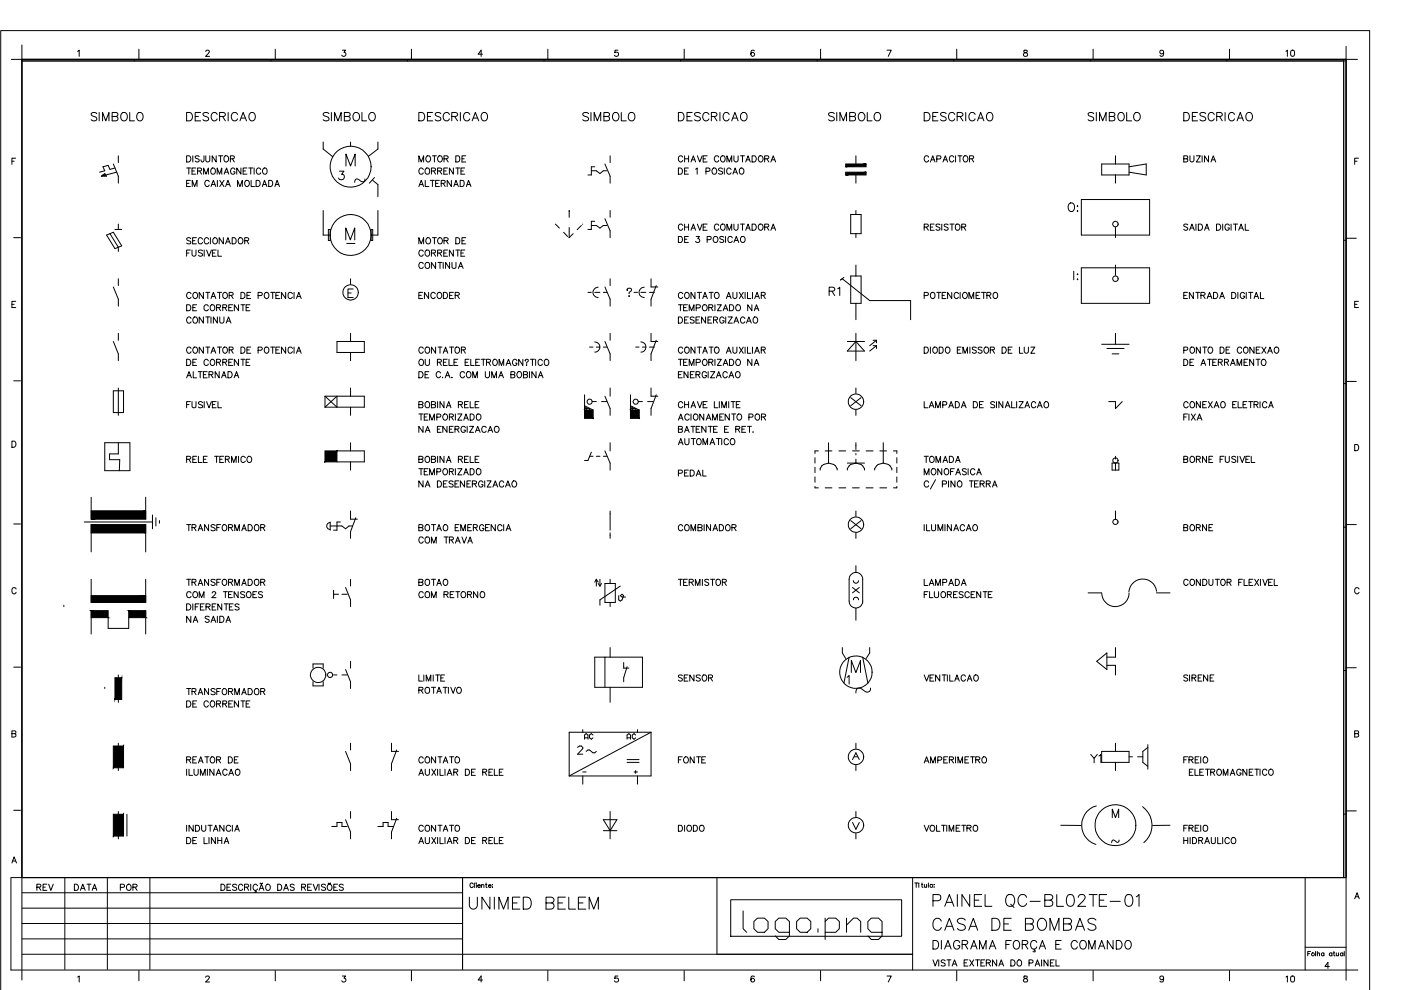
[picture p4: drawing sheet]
<svg xmlns="http://www.w3.org/2000/svg" width="297mm" height="210mm" viewBox="0 0 297 210" stroke-linecap="round" stroke-linejoin="round" font-family="sans-serif">
<defs><g id="words">
<g font-size="6.2">
<text x="196.8" y="193.7">PAINEL QC-BL02TE-01</text>
<text x="196.8" y="198.6">CASA DE BOMBAS</text>
</g>
<text font-size="5.7" x="98.8" y="194">UNIMED BELEM</text>
<text font-size="5.3" x="225.4" y="46.2">O:</text>
<g font-size="4.9">
<text x="18.3" y="26.8">SIMBOLO</text>
<text x="38.8" y="26.8">DESCRICAO</text>
<text x="67.7" y="26.8">SIMBOLO</text>
<text x="87.8" y="26.8">DESCRICAO</text>
<text x="122.8" y="26.8">SIMBOLO</text>
<text x="142.9" y="26.8">DESCRICAO</text>
<text x="174.6" y="26.8">SIMBOLO</text>
<text x="195.1" y="26.8">DESCRICAO</text>
<text x="229.7" y="26.8">SIMBOLO</text>
<text x="250.1" y="26.8">DESCRICAO</text>
<text x="175" y="63.9">R1</text>
<text x="230.4" y="163">Y1</text>
</g>
<g font-size="4.4">
<text x="142.9" y="102.3">PEDAL</text>
<text x="142.9" y="163">FONTE</text>
<text x="7.1" y="190.1">REV</text>
<text x="14.8" y="190.1">DATA</text>
<text x="24.7" y="190.1">POR</text>
<text x="271.6" y="209.5">10</text>
</g>
<g font-size="4">
<text x="271.6" y="13.1">10</text>
<text x="87.8" y="55.4">CORRENTE</text>
<text x="195.1" y="99.1">TOMADA</text>
<text x="38.8" y="113.6">TRANSFORMADOR</text>
<text x="142.9" y="113.6">COMBINADOR</text>
<text x="250.1" y="113.6">BORNE</text>
<text x="38.8" y="125.2">TRANSFORMADOR</text>
<text x="87.8" y="125.2">BOTAO</text>
<text x="195.1" y="125.2">LAMPADA</text>
<text x="180.6" y="148.2">~</text>
</g>
<g font-size="3.5">
<text x="74.4" y="39.9">~</text>
<text x="229.7" y="60.7" transform="rotate(-90 229.7 60.7)">I:</text>
<text x="234.9" y="179.9">~</text>
</g>
</g></defs>
<g fill="none" stroke="#000" stroke-width=".21">
<path d="M2.4 12.6h285.4M4.6 12.6h280.8v173.5h-280.8zM4.6 9.5v198.3M16.5 10.9l.3-.3v1.4M28.5 12.6v.3M29.4 10.4v2.2M43.6 10.9l.2-.2 .3-.1 .3 .4-.8 1h.8M57.4 12.6v.3M58.4 10.4v2.2M72.6 10.6h.7l-.4 .5a.44 .44 0 0 1 .3 .7 .44 .44 0 0 1-.7-.1M86.4 12.6v.3M87.2 10.4v2.2"/>
<path d="M102.3 11.5h-.9l.6-.9v1.4M115.3 12.6v.3M116.1 10.4v2.2M131 10.6h-.6l-.1 .6a.46 .46 0 0 1 .7 0 .46 .46 0 0 1 0 .6 .46 .46 0 0 1-.7-.1M144.3 12.6v.3M145.1 10.4v2.2M159.9 10.8v-.1a.66 .66 0 0 0-.8 .5 .66 .66 0 0 0 .4 .8 .4 .4 0 0 0 .5-.4 .4 .4 0 0 0-.3-.4 .4 .4 0 0 0-.5 .3M173.3 12.6v.3M174 10.4v2.2M188.1 10.6h.9l-.7 1.4M202.2 12.6v.3M202.8 10.4v2.2"/>
<path d="M217.1 10.7v.4l.6 .1 .2 .3a.45 .45 0 0 1-.5 .5 .45 .45 0 0 1-.4-.5l.8-.6-.1-.2zM231.2 12.6v.3M231.8 10.4v2.2M246.7 11.1a.41 .41 0 0 1-.6 .3 .41 .41 0 0 1-.1-.7 .41 .41 0 0 1 .7 .1v.3a.61 .61 0 0 1-.5 .9l-.3-.3M260.1 12.6v.3M260.7 10.4v2.2M284.9 12.6v173.4v-173.1h-280.2h280.7M285.4 9.8v198M2.5 34.2h.5M3.3 33.5h-.8v1.4M21.5 37.4l.7-.6 .4 .6zM21.8 37.1h.4v.3"/>
<path d="M24 34.8l1.1 2.6v1.4M24.4 35.6l-1.1 .3-.4-.8-1.1 .3 .4 .8-1.1 .3M24.8 36.5l-3.3 .9M25.1 33v1.5M39.6 33h.4a.71 .71 0 0 1 .5 .7 .71 .71 0 0 1-.5 .6h-.4zM39.6 35.6h.9M39.6 38.9h.5M40 35.6v1.3M40.4 38.2h-.8v1.4h.8M40.7 36.3h.5M40.8 39.6v-1.4l.5 1.4 .5-1.4v1.4M40.9 33v1.3"/>
<path d="M41.5 35.6h-.8v1.3h.8M41.9 36.3l.7-.1 .1-.5-.8-.1v1.3M42.2 33.2l-.3-.2-.5 .2 .1 .3 .6 .3 .1 .2-.3 .3-.5-.2M42.3 36.3l.4 .6M43.2 36.9v-1.3l.5 1.3 .5-1.3v1.3M43.3 33l-.1 1.2-.3 .1-.3-.4M43.6 33l.1 1.1 .3 .2 .4-.2 .1-1.1M44.4 38.5a.53 .53 0 0 0-.8-.2 .53 .53 0 0 0-.2 .7 .48 .48 0 0 0 .4 .6 .48 .48 0 0 0 .6-.4M44.7 39.6l.5-1.4 .5 1.4M44.9 35.7a.62 .62 0 0 1 .8 .6 .62 .62 0 0 1-.8 .6l-.2-.5zM44.9 39.1h.6M45.8 33v1.3l-.8-1.3v1.3"/>
<path d="M46 36.9v-1.3l.6 1.3 .4-1.3v1.3M46.1 38.2v1.4M46.3 33h.9M46.6 38.2l.9 1.4M46.8 33v1.3M47.5 38.2l-.9 1.4M47.5 36.9l.5-1.3 .5 1.3M47.6 33.2a.63 .63 0 0 1 .9 .4 .63 .63 0 0 1-.7 .7l-.3-.5zM47.7 36.5h.6M47.8 39.6l.5-1.4 .5 1.4M48 39.1h.6M48.8 33.7l.8-.2v-.3l-.8-.2v1.3"/>
<path d="M49.3 33.7l.4 .6M49.8 36a.48 .48 0 0 0-.5-.4 .48 .48 0 0 0-.4 .5 .53 .53 0 0 0 .2 .8 .53 .53 0 0 0 .7-.3v-.2h-.3M50.4 39.6v-1.4l.5 1.4 .5-1.4v1.4M51.1 35.6v1.3l-.9-1.3v1.3M51.5 36.3h.6M52.1 38.3a.61 .61 0 0 1 .8 .6 .61 .61 0 0 1-.8 .6l-.2-.5zM52.4 35.6h-.9v1.3h.9M52.7 35.6h.9M53.2 35.6v1.3M53.2 38.2v1.4h.8M53.9 35.6v1.3M54.3 38.2h.4a.71 .71 0 0 1 .5 .7 .71 .71 0 0 1-.5 .7h-.4z"/>
<path d="M55.3 36a.48 .48 0 0 0-.6-.4 .48 .48 0 0 0-.4 .5 .53 .53 0 0 0 .2 .8 .53 .53 0 0 0 .8-.3M55.6 39.6l.5-1.4 .5 1.4M55.8 39.1h.6M55.9 35.7a.64 .64 0 0 1 .8 .4 .64 .64 0 0 1-.4 .8 .68 .68 0 0 1-.6-.4 .68 .68 0 0 1 .2-.8zM57 38.2h.4a.71 .71 0 0 1 .4 .7 .71 .71 0 0 1-.4 .7h-.4zM58.3 39.6l.4-1.4 .6 1.4M58.4 39.1h.7M68.5 30.1v1.5l2.1 1.6M72 36.3h.9l-.5 .7a.61 .61 0 0 1 .4 1 .61 .61 0 0 1-1-.3M73.3 35.2v-2.5l1 2.5 1-2.5v2.5M74.3 30.1v.9M79 38.2l1.1 .9v2.6"/>
<path d="M80.1 30.1v1.5l-2 1.6M88.8 34.3v-1.3l.5 1.3 .5-1.3v1.3M88.8 39.6l.5-1.4 .5 1.4M89 39.1h.6M89.7 36a.48 .48 0 0 0-.5-.4 .48 .48 0 0 0-.4 .5 .53 .53 0 0 0 .2 .8 .53 .53 0 0 0 .7-.3M90.2 38.2v1.4h.7M90.4 35.7a.64 .64 0 0 1 .7 .4 .64 .64 0 0 1-.4 .8 .66 .66 0 0 1-.6-.4 .66 .66 0 0 1 .3-.8zM90.4 33.2a.62 .62 0 0 1 .9 .4 .62 .62 0 0 1-.6 .7l-.4-.5zM91.2 38.2h.9M91.5 36.3l.7-.1 .2-.3-.4-.3h-.5v1.3M91.7 33h.8M91.7 38.2v1.4"/>
<path d="M91.9 36.3l.5 .6M92.1 33v1.3M92.4 38.9h.5M92.8 36.3l.7-.1 .2-.3-.4-.3h-.5v1.3M92.9 33.2a.62 .62 0 0 1 .9 .4 .62 .62 0 0 1-.6 .7l-.4-.5zM93.2 38.2h-.8v1.4h.8M93.2 36.3l.5 .6M93.5 38.9l.8-.2v-.3l-.8-.2v1.4M94 38.9l.4 .7M94.1 36.3h.5M94.1 33.7l.8-.1 .1-.3-.1-.2-.8-.1v1.3M94.6 33.7l.4 .6"/>
<path d="M94.9 35.6h-.8v1.3h.8M95.7 38.2v1.4l-.9-1.4v1.4M96.1 35.6v1.3l-.8-1.3v1.3M96.2 39.6l.5-1.4 .5 1.4M96.4 39.1h.6M96.6 33h.5a.71 .71 0 0 1 .4 .7 .71 .71 0 0 1-.4 .6h-.5zM96.6 35.6h.9M97.1 35.6v1.3M97.6 38.2h.4a.71 .71 0 0 1 .4 .7 .71 .71 0 0 1-.4 .7h-.4zM97.7 36.3h.5M97.9 33.7h.5M98.5 35.6h-.8v1.3h.8"/>
<path d="M98.7 33h-.8v1.3h.8M98.9 39.6l.4-1.4 .6 1.4M99 39.1h.7M125.4 36.2h1l.8 .6 .7-.6h.7M126.1 35.4h-.7v1.7h-.7M128.3 34.8l1.1 2.6v1.4M129.4 33v1.5M143.8 35.6h.5a.71 .71 0 0 1 .4 .7 .71 .71 0 0 1-.4 .6h-.5zM144.8 33.3a.53 .53 0 0 0-.8-.2 .53 .53 0 0 0-.2 .7 .48 .48 0 0 0 .4 .5 .48 .48 0 0 0 .6-.3M145.1 36.3h.5M145.1 33.7h.9M145.1 33v1.3"/>
<path d="M146 35.6h-.9v1.3h.9M146 33v1.3M146.5 34.3l.5-1.3 .5 1.3M146.7 33.9h.6M147.5 35.9l.3-.3v1.3M147.9 33l.5 1.3 .5-1.3M149.1 33.7h.5M149.7 36.3l.8-.1v-.5l-.8-.1v1.3M149.9 33h-.8v1.3h.8M151.1 35.8a.62 .62 0 0 1 .9 .2 .62 .62 0 0 1-.3 .9 .63 .63 0 0 1-.7-.3 .63 .63 0 0 1 .1-.8zM152.4 33.3a.53 .53 0 0 0-.7-.2 .53 .53 0 0 0-.2 .7 .48 .48 0 0 0 .3 .5 .48 .48 0 0 0 .6-.3M152.9 33.2a.62 .62 0 0 1 .9 .4 .62 .62 0 0 1-.7 .7l-.3-.5z"/>
<path d="M153.2 35.8l-.3-.2-.6 .2 .1 .3 .8 .4v.3l-.3 .1-.6-.1M153.6 35.6v1.3M154.1 34.3v-1.3l.5 1.3 .5-1.3v1.3M155 36a.48 .48 0 0 0-.5-.4 .48 .48 0 0 0-.4 .5 .53 .53 0 0 0 .2 .8 .53 .53 0 0 0 .7-.3M155.4 36.9l.5-1.3 .5 1.3M155.6 36.5h.6M155.6 33v1l.4 .3h.3l.2-.3v-1M156.9 35.8l.1-.1a.61 .61 0 0 1 .7 .6 .61 .61 0 0 1-.7 .6l-.3-.5zM157 33h.8M157.4 33v1.3M158.1 34.3l.5-1.3 .5 1.3M158.3 33.9h.6"/>
<path d="M159.5 33h.4a.71 .71 0 0 1 .5 .7 .71 .71 0 0 1-.5 .6h-.4zM161 33.1a.61 .61 0 0 1 .8 .6 .61 .61 0 0 1-.8 .6l-.2-.5zM162.1 33.7h.6l.3-.4-.1-.2-.8-.1v1.3M162.6 33.7l.4 .6M163.4 34.3l.5-1.3 .6 1.3M163.6 33.9h.6M181.5 33v1.8M181.5 37.1v1.7M196.9 33.3a.53 .53 0 0 0-.8-.2 .53 .53 0 0 0-.2 .7 .48 .48 0 0 0 .4 .5 .48 .48 0 0 0 .6-.3M197.3 34.3l.5-1.3 .4 1.3M197.4 33.9h.7M198.6 33.7h.8l.1-.2-.1-.4-.8-.1v1.3"/>
<path d="M199.9 34.3l.5-1.3 .5 1.3M200.1 33.9h.6M202.2 33.3a.53 .53 0 0 0-.7-.2 .53 .53 0 0 0-.2 .7 .48 .48 0 0 0 .4 .5 .48 .48 0 0 0 .5-.3M202.6 33v1.3M203.1 33h.8M203.5 33v1.3M204.3 33.2a.62 .62 0 0 1 1 .4 .62 .62 0 0 1-.7 .7l-.4-.5zM205.6 33.7h.5l.3-.4-.1-.2-.7-.1v1.3M206 33.7l.4 .6M233.6 34.8h5.8v2.3h-5.8zM236.5 33v1.8M236.5 37.1v1.7"/>
<path d="M239.4 35.4l3.6-.6v2.3l-3.6-.6M251 33.7l.8-.2v-.3l-.8-.2v1.3l.8-.1v-.4l-.3-.1M252.3 33v1.1l.3 .2 .5-.2v-1.1M253.6 33h.9l-.9 1.3h.9M254.9 33v1.3M256.2 33v1.3l-.8-1.3v1.3M256.7 34.3l.5-1.3 .6 1.3M256.9 33.9h.6M287.2 34.2h.5M288 33.5h-.8v1.4M2.9 50.4h1.4M22.6 49.8l1.4-.6 1.8 2.9-1.4 .6z"/>
<path d="M23.3 49.5l1.8 2.9v.9M24.4 48.7h1.4M25.1 47.5v1.2M25.1 59.1v1.5M39.6 53.7h.5M40.4 53h-.8v1.3M40.5 50.6a.49 .49 0 0 0-.5-.2 .49 .49 0 0 0-.4 .3l.9 .6v.2l-.3 .2-.6-.2M40.7 53l.1 1.1 .3 .2 .4-.2 .1-1.1M40.8 51h.5M41.6 50.4h-.8v1.3h.8M43 50.7a.47 .47 0 0 0-.6-.3 .47 .47 0 0 0-.4 .5 .53 .53 0 0 0 .2 .8 .53 .53 0 0 0 .8-.3M43 53.2l-.4-.2-.5 .2 .1 .3 .7 .3 .1 .3-.2 .1a.54 .54 0 0 1-.7-.1"/>
<path d="M43.3 53v1.3M43.8 53l.5 1.3 .5-1.3M44.2 50.7a.48 .48 0 0 0-.5-.3 .48 .48 0 0 0-.4 .5 .53 .53 0 0 0 .2 .7 .53 .53 0 0 0 .7-.2M44.6 50.4v1.3M45 53.7h.5M45.2 50.6l.2-.1a.64 .64 0 0 1 .7 .4 .64 .64 0 0 1-.4 .8 .65 .65 0 0 1-.6-.4 .65 .65 0 0 1 .1-.7zM45.8 53h-.8v1.3h.8M46.2 53v1.3h.8M47.4 50.4v1.3l-.9-1.3v1.3M47.8 51.7l.5-1.3 .5 1.3M48 51.3h.6M49.2 50.4h.4a.71 .71 0 0 1 .5 .6 .71 .71 0 0 1-.5 .7h-.4z"/>
<path d="M50.6 50.6a.62 .62 0 0 1 .9 .2 .62 .62 0 0 1-.2 .9 .63 .63 0 0 1-.8-.3 .63 .63 0 0 1 .1-.8zM51.9 51h.7l.1-.5-.8-.1v1.3M52.3 51l.4 .7M68.5 44.6v5.2h1.5M69.6 48.7h.4v2.3h-.4zM73.3 50.9v-2.6l1 2.6 .9-2.6v2.6M73.5 51.6h1.8M74.3 59.1v1.2M78.7 48.7h.3v2.3h-.3zM80.1 44.6v5.2h-1.4M88.8 51.7v-1.3l.5 1.3 .5-1.3v1.3M89.7 55.9a.48 .48 0 0 0-.5-.3 .48 .48 0 0 0-.4 .5v.3a.48 .48 0 0 0 .4 .5 .48 .48 0 0 0 .5-.3"/>
<path d="M90.4 55.7l.1-.1a.62 .62 0 0 1 .6 .7 .62 .62 0 0 1-.7 .6l-.3-.5 .1-.5zM90.4 50.6a.62 .62 0 0 1 .9 .2 .62 .62 0 0 1-.3 .9 .63 .63 0 0 1-.7-.3 .63 .63 0 0 1 .1-.8zM91.7 50.4h.8M92.1 50.4v1.3M92.4 55.6v1.3l-.9-1.3v1.3M92.9 50.6a.62 .62 0 0 1 .9 .2 .62 .62 0 0 1-.3 .9 .63 .63 0 0 1-.7-.3 .63 .63 0 0 1 .1-.8zM93.3 55.6v1.3M94 55.6v1.3M94.1 51h.8l.1-.4-.3-.2h-.6v1.3M95.3 55.6v1.3l-.8-1.3v1.3M95.8 55.6l.1 1.1 .3 .2 .4-.2 .1-1.1M96.6 50.4a.73 .73 0 0 1 .9 .4 .73 .73 0 0 1-.2 .9h-.7z"/>
<path d="M97.2 56.9l.5-1.3 .5 1.3M98.7 50.4h-.8v1.3M117.8 47.5l.8 .9M119.5 49.2l.8 .9M120.6 50.4h.1M120.7 44.6v1.5M120.7 48.2v2.2M121.5 49.5l-.8 .9M123.3 47.8l-.9 .9M123.6 47.5l-.1 .1M125.4 47.8h1l.8 .6 .7-.6h.7M126.1 46.9h-.7v1.8h-.7"/>
<path d="M128.3 46.4l1.1 2.6v1.4M129.4 44.6v1.5M129.4 59.1v1.5M138 59.1v1.7h1.5M143.8 50.1h.5a.68 .68 0 0 1 .4 .7 .68 .68 0 0 1-.4 .6h-.5zM144.8 47.8a.53 .53 0 0 0-.8-.2 .53 .53 0 0 0-.2 .7 .48 .48 0 0 0 .4 .5 .48 .48 0 0 0 .6-.3M145.1 47.5v1.3M145.1 48.1h.9M145.1 50.7h.5M146 50.1h-.9v1.3h.9M146 47.5v1.3M146.5 48.8l.5-1.3 .5 1.3"/>
<path d="M146.7 48.4h.6M147.6 50.1h.7l-.4 .5a.44 .44 0 0 1 .3 .7 .44 .44 0 0 1-.7-.1M147.9 47.5l.5 1.3 .5-1.3M149.1 48.1h.5M149.9 47.5h-.8v1.3h.8M149.9 50.8l.8-.1v-.5l-.8-.1v1.3M151.3 50.3l.3-.2a.6 .6 0 0 1 .6 .8 .6 .6 0 0 1-.9 .3l-.1-.3zM152.4 47.8a.53 .53 0 0 0-.7-.2 .53 .53 0 0 0-.2 .7 .48 .48 0 0 0 .3 .5 .48 .48 0 0 0 .6-.3M152.9 47.7a.62 .62 0 0 1 .9 .4 .62 .62 0 0 1-.7 .7l-.3-.5zM153.4 50.3l-.3-.2-.5 .2v.3l.7 .3 .1 .2v.1l-.3 .2-.5-.2M153.8 50.1v1.3M154.1 48.8v-1.3l.5 1.3 .5-1.3v1.3"/>
<path d="M155.3 50.4a.48 .48 0 0 0-.6-.3 .48 .48 0 0 0-.4 .5v.3a.48 .48 0 0 0 .4 .5 .48 .48 0 0 0 .6-.3M155.6 47.5v.9l.4 .4 .3-.1 .2-.3v-.9M155.6 51.4l.5-1.3 .5 1.3M155.8 51h.6M157 47.5h.8M157.1 50.3l.2-.2a.62 .62 0 0 1 .7 .7 .62 .62 0 0 1-.7 .6l-.3-.5zM157.4 47.5v1.3M158.1 48.8l.5-1.3 .5 1.3M158.3 48.4h.6M159.5 47.5h.4a.71 .71 0 0 1 .5 .7 .71 .71 0 0 1-.5 .6h-.4zM160.9 47.7a.62 .62 0 0 1 .9 .4 .62 .62 0 0 1-.7 .7l-.3-.5zM162.1 48.1h.6l.3-.3-.1-.2-.8-.1v1.3"/>
<path d="M162.6 48.1l.4 .7M163.4 48.8l.5-1.3 .6 1.3M163.6 48.4h.6M178.6 59.1l5.8 4.6h8.7v4.1M180.4 45.5h2.2v4h-2.2zM180.4 58.5h2.2v5.8h-2.2M181.5 44.6v.9M181.5 49.5v.9M181.5 56.2v2.3M195.9 48.1h.8l.1-.3-.1-.2-.8-.1v1.3M196.4 48.1l.4 .7M197.3 48.1h.5"/>
<path d="M198.1 47.5h-.8v1.3h.8M199.3 47.7l-.3-.2-.6 .2 .2 .3 .7 .4-.3 .4-.6-.2M199.7 47.5v1.3M201 47.7l-.3-.2-.5 .2 .1 .3 .7 .4-.3 .4-.5-.2M201.4 47.5h.9M201.8 47.5v1.3M202.6 47.7a.63 .63 0 0 1 1 .4 .63 .63 0 0 1-.7 .7l-.3-.5zM203.9 48.1l.8-.1v-.4l-.8-.1v1.3M204.3 48.1l.5 .7M229.3 42.3h14.4v7.5h-14.4zM229.3 56.8h14.4v7.5h-14.4zM236.5 48.2v2.2"/>
<path d="M236.5 56.2v2.2M251.8 47.7l-.3-.2-.5 .2 .1 .3 .7 .4-.3 .4-.5-.2M252.2 48.8l.5-1.3 .5 1.3M252.4 48.4h.6M253.6 47.5v1.3M254.1 47.5h.4a.69 .69 0 0 1 .5 .7 .69 .69 0 0 1-.5 .6h-.4zM255.4 48.8l.5-1.3 .5 1.3M255.6 48.4h.6M257.9 47.5h.4a.69 .69 0 0 1 .5 .7 .69 .69 0 0 1-.5 .6h-.4zM259.2 47.5v1.3M260.6 47.8a.53 .53 0 0 0-.7-.2 .53 .53 0 0 0-.2 .7 .47 .47 0 0 0 .5 .5 .47 .47 0 0 0 .4-.5h-.3M261 47.5v1.3"/>
<path d="M261.5 47.5h.9M261.9 47.5v1.3M262.6 48.8l.5-1.3 .5 1.3M262.8 48.4h.6M264 47.5v1.3h.7M284.9 50.9h.5M285.4 50.5h2.2M2.5 64.5h.5M3.3 63.9h-.8v1.3h.8M24 60.8l1.1 2.6v1.5M24 72.4l1.1 2.6v1.5M25.1 70.7v1.5"/>
<path d="M39.6 64.6h.4a.68 .68 0 0 1 .5 .6 .68 .68 0 0 1-.5 .7h-.4zM39.6 76.2h.4a.71 .71 0 0 1 .5 .6 .71 .71 0 0 1-.5 .7h-.4zM39.8 79.6h.6M40.5 62.3a.53 .53 0 0 0-.7-.2 .53 .53 0 0 0-.2 .7 .48 .48 0 0 0 .3 .5 .48 .48 0 0 0 .6-.3M40.5 67.5a.48 .48 0 0 0-.5-.3 .48 .48 0 0 0-.4 .5 .53 .53 0 0 0 .2 .7 .53 .53 0 0 0 .7-.2M40.5 73.9a.53 .53 0 0 0-.7-.3 .53 .53 0 0 0-.2 .8 .48 .48 0 0 0 .4 .5 .48 .48 0 0 0 .5-.3M40.9 65.2h.5M40.9 76.8h.5M41 78.8v1.3h.7M41 62.2a.59 .59 0 0 1 .9 .4 .59 .59 0 0 1-.8 .6l-.2-.4zM41.1 67.3a.62 .62 0 0 1 .8 .6 .62 .62 0 0 1-.8 .6l-.2-.5zM41.1 73.6a.61 .61 0 0 1 .8 .6 .61 .61 0 0 1-.8 .6l-.2-.4z"/>
<path d="M41.7 64.6h-.8v1.3h.8M41.7 76.2h-.8v1.3h.8M42 78.8h.9M42.4 78.8v1.3M43.1 62v1.3l-.9-1.3v1.3M43.1 67.2v1.3l-.9-1.3v1.3M43.1 73.6v1.3l-.9-1.3v1.3M43.1 79.4h.5M43.6 62h.9M43.6 67.2h.9M43.6 73.6h.9M43.9 78.8h-.8v1.3h.8"/>
<path d="M44.1 62v1.3M44.1 67.2v1.3M44.1 73.6v1.3M44.2 64.9a.48 .48 0 0 0-.6-.3 .48 .48 0 0 0-.3 .5v.3a.48 .48 0 0 0 .3 .5 .48 .48 0 0 0 .6-.3M44.2 76.5a.48 .48 0 0 0-.6-.3 .48 .48 0 0 0-.3 .5 .53 .53 0 0 0 .2 .7 .53 .53 0 0 0 .7-.2M44.3 79.4l.8-.1v-.4l-.8-.1v1.3M44.7 64.8l.2-.2a.62 .62 0 0 1 .7 .7 .62 .62 0 0 1-.8 .5l-.2-.4zM44.7 76.4l.1-.1a.61 .61 0 0 1 .8 .5 .61 .61 0 0 1-.8 .6l-.2-.4zM44.7 63.3l.5-1.3 .5 1.3M44.7 74.9l.5-1.3 .5 1.3M44.7 67.2v1.3M44.7 79.4l.5 .7"/>
<path d="M44.9 62.9h.6M44.9 74.4h.6M45.9 65.2h.7l.1-.5-.8-.1v1.3M45.9 76.8h.7l.1-.5-.8-.1v1.3M46.1 67.2v1.3l-.9-1.3v1.3M46.1 62h.9M46.1 73.6h.9M46.3 65.2l.5 .7M46.3 76.8l.5 .7M46.5 78.8v1.3l-.9-1.3v1.3M46.6 62v1.3M46.6 73.6v1.3"/>
<path d="M46.6 67.2v.9a.45 .45 0 0 0 .4 .4 .45 .45 0 0 0 .5-.4v-.9M47.1 79.6h.7M47.2 65.2h.7l.1-.5-.8-.1v1.3M47.2 76.8h.7l.1-.5-.8-.1v1.3M47.4 62.2a.62 .62 0 0 1 .9 .4 .62 .62 0 0 1-.7 .7l-.4-.5zM47.5 73.6a.61 .61 0 0 1 .7 .6 .61 .61 0 0 1-.7 .6l-.3-.4 .1-.5zM47.7 65.2l.4 .7M47.7 76.8l.4 .7M47.9 68.5l.6-1.3 .5 1.3M48.2 68.1h.6M48.3 78.8h.5a.69 .69 0 0 1 .4 .7 .69 .69 0 0 1-.4 .6h-.5zM48.5 65.2h.5"/>
<path d="M48.5 76.8h.5M48.6 62.6l.7-.1 .1-.4-.8-.1v1.3M48.6 74.2l.7-.1v-.5h-.7v1.3M49 62.6l.4 .7M49 74.2l.4 .7M49.3 64.6h-.8v1.3h.8M49.3 76.2h-.8v1.3h.8M49.8 79.6h.6M50.6 64.6v1.3l-.9-1.3v1.3M50.6 76.2v1.3l-.9-1.3v1.3M51.1 62h.4a.71 .71 0 0 1 .4 .6 .71 .71 0 0 1-.4 .7h-.4zM51.1 73.6h.4a.71 .71 0 0 1 .4 .6 .71 .71 0 0 1-.4 .7h-.4z"/>
<path d="M51.1 64.6h.8M51.1 76.2h.8M51.5 64.6v1.3M51.5 76.2v1.3M52.2 65.2h.5M52.2 76.8h.5M52.4 62.6h.5M52.4 74.2h.5M53 64.6h-.8v1.3h.8M53 76.2h-.8v1.3h.8M53.2 62h-.8v1.3h.8M53.2 73.6h-.8v1.3h.8"/>
<path d="M54.7 62.7l.8-.1 .1-.4-.3-.2h-.6v1.3M54.7 74.3l.8-.1 .1-.2-.1-.4h-.8v1.3M56.2 62.2a.62 .62 0 0 1 .9 .4 .62 .62 0 0 1-.7 .7l-.3-.3zM56.2 73.8a.62 .62 0 0 1 .9 .4 .62 .62 0 0 1-.7 .7l-.4-.5zM57.4 62h.9M57.4 73.6h.9M57.8 62v1.3M57.8 73.6v1.3M58.5 62.6h.5M58.5 74.2h.5M59.3 62h-.8v1.3h.8M59.3 73.6h-.8v1.3h.8"/>
<path d="M60.6 62v1.3l-.9-1.3v1.3M60.6 73.6v1.3l-.9-1.3v1.3M62 62.3a.53 .53 0 0 0-.7-.3 .53 .53 0 0 0-.2 .8 .48 .48 0 0 0 .3 .5 .48 .48 0 0 0 .6-.3M62 73.9a.53 .53 0 0 0-.7-.3 .53 .53 0 0 0-.2 .8 .47 .47 0 0 0 .4 .5 .47 .47 0 0 0 .5-.3M62.3 62v1.3M62.3 73.6v1.3M62.9 63.3l.5-1.3 .5 1.3M62.9 74.9l.5-1.3 .5 1.3M63 62.9h.7M63 74.4h.7M71.4 72.4h5.8v2.3h-5.8zM73.8 62.1h.7"/>
<path d="M74.3 70.7v1.7M74.3 74.7v1.8M74.9 61.3h-1.1v1.8h1.1M88.8 78.8h.5a.71 .71 0 0 1 .4 .7 .71 .71 0 0 1-.4 .6h-.5zM88.8 62.6h.5M88.9 76.4a.62 .62 0 0 1 .9 .2 .62 .62 0 0 1-.2 .8 .63 .63 0 0 1-.8-.2 .63 .63 0 0 1 .1-.8zM89.6 62h-.8v1.3h.8M89.7 73.9a.53 .53 0 0 0-.7-.3 .53 .53 0 0 0-.2 .8 .48 .48 0 0 0 .4 .5 .48 .48 0 0 0 .5-.3M90.1 79.4h.5M90.2 76.2v.9l.3 .4a.38 .38 0 0 0 .5-.4v-.9M90.4 73.6a.66 .66 0 0 1 .7 .5 .66 .66 0 0 1-.4 .8 .69 .69 0 0 1-.6-.5 .69 .69 0 0 1 .3-.8zM90.9 62v1.3l-.9-1.3v1.3"/>
<path d="M90.9 78.8h-.8v1.3h.8M92.3 62.3a.53 .53 0 0 0-.8-.2 .53 .53 0 0 0-.2 .7 .48 .48 0 0 0 .4 .5 .48 .48 0 0 0 .6-.3M92.4 73.6v1.3l-.9-1.3v1.3M92.7 76.8h.8v-.5l-.8-.1v1.3M92.8 62.2a.59 .59 0 0 1 .9 .4 .59 .59 0 0 1-.8 .6l-.2-.4zM92.9 73.6h.8M93.2 76.8l.4 .7M93.3 73.6v1.3M93.4 79.1a.53 .53 0 0 0-.7-.2 .53 .53 0 0 0-.2 .7 .48 .48 0 0 0 .4 .5 .48 .48 0 0 0 .5-.3M93.8 80h.1M94 74.9l.5-1.3 .4 1.3M94 62h.5a.71 .71 0 0 1 .4 .6 .71 .71 0 0 1-.4 .7h-.5z"/>
<path d="M94 76.8h.5M94.1 74.4h.7M94.6 79.6h.6M94.8 76.2h-.8v1.3h.8M95.2 76.2v1.3h.8M95.3 62.6h.5M95.3 73.6h.9M95.7 73.6v1.3M95.8 80h.1M96.1 62h-.8v1.3h.8M96.3 76.8h.5M96.5 62.6l.8-.1 .1-.3-.3-.2h-.6v1.3"/>
<path d="M96.5 73.8a.63 .63 0 0 1 1 .3 .63 .63 0 0 1-.7 .8l-.3-.5zM96.9 62.6l.5 .7M97.1 76.2h-.8v1.3h.8M97.8 74.2l.8-.1v-.4l-.8-.1v1.3M98.2 74.2l.5 .7M98.5 79.1a.53 .53 0 0 0-.7-.2 .53 .53 0 0 0-.2 .7 .48 .48 0 0 0 .4 .5 .48 .48 0 0 0 .5-.3M98.6 76.8h.5M99 79a.62 .62 0 0 1 .9 .4 .62 .62 0 0 1-.7 .7l-.3-.5zM99.4 76.2h-.8v1.3h.8M99.8 76.2v1.3h.7M100.9 76.8h.4M101.7 76.2h-.8v1.3h.8"/>
<path d="M102 76.2h.9M102.5 76.2v1.3M102.9 78.8v1.1l.4 .2 .3-.1 .2-.3v-.9M103.2 76.8h.7l.1-.5-.8-.1v1.3M103.6 76.8l.4 .7M104.7 76.3a.62 .62 0 0 1 .8 .5 .62 .62 0 0 1-.8 .6l-.2-.4zM105.8 77.5v-1.3l.5 1.3 .5-1.3v1.3M105.9 79.6h.6M107.3 77.5l.5-1.3 .5 1.3M107.5 77.1h.6M108.3 79.4l.8-.1v-.4l-.8-.1v1.3l.8-.1 .1-.4-.3-.2M109.6 76.5a.48 .48 0 0 0-.6-.3 .48 .48 0 0 0-.3 .5 .53 .53 0 0 0 .2 .7 .53 .53 0 0 0 .7-.2v-.2h-.3"/>
<path d="M109.7 79a.62 .62 0 0 1 .9 .4 .62 .62 0 0 1-.6 .7l-.4-.5zM110.9 76.2v1.3l-.9-1.3v1.3M111 79.4l.8-.1v-.4l-.8-.1v1.3l.8-.1v-.4l-.3-.2M111.4 76.4v.2l-.1-.2 .3-.2 .4 .1v.3l-.3 .2v.3M111.6 77.4h.1zM112.3 78.8v1.3M112.5 76.2h.8M112.9 76.2v1.3M113.6 76.2v1.3M113.7 78.8v1.3l-.9-1.3v1.3M114.3 79.6h.6M115 76.5a.48 .48 0 0 0-.5-.3 .48 .48 0 0 0-.4 .5 .53 .53 0 0 0 .2 .7 .53 .53 0 0 0 .7-.2"/>
<path d="M115.6 76.3a.62 .62 0 0 1 .8 .5 .62 .62 0 0 1-.8 .6l-.2-.4zM124.7 62h.7M125 73.6h.7M126.1 72.5a1.08 1.08 0 0 1 1.1 1.1 1.08 1.08 0 0 1-1.1 1M126.1 62h1.1M126.4 73.6h.8M126.8 60.9a1.1 1.1 0 0 0-1.1 1.1 1.1 1.1 0 0 0 1.1 1.1M127.9 62h.7M127.9 73.6h.7M128.3 60.8l1.1 2.6v1.5M128.3 72.4l1.1 2.6v1.5M129.4 70.7v1.5"/>
<path d="M133 61.4l.1 .1h-.2a.45 .45 0 0 1 .6-.4 .45 .45 0 0 1 .2 .7l-.3 .2v.3M133.4 62.7v.2zM134.4 62h.8M134.8 73.6h.7M135.9 72.5a1.08 1.08 0 0 1 1 1.1 1.08 1.08 0 0 1-1 1M135.9 62h1M136.2 73.6h.7M136.6 60.9a1.1 1.1 0 0 0-1.1 1.1 1.1 1.1 0 0 0 1.1 1.1M137.7 62h1.1M137.7 73.6h1.1M138 70.7v1.7h1.5M139.1 60.6l-1.1 2.8v1.5"/>
<path d="M139.1 72.2l-1.1 2.8v1.5M143.8 67.2h.5a.71 .71 0 0 1 .4 .7 .71 .71 0 0 1-.4 .6h-.5zM143.8 64.6h.9M143.8 76.2h.9M143.8 79.4h.5M144.3 64.6v1.3M144.3 76.2v1.3M144.6 78.8h-.8v1.3h.8M144.8 62.3a.53 .53 0 0 0-.8-.2 .53 .53 0 0 0-.2 .7 .48 .48 0 0 0 .4 .5 .48 .48 0 0 0 .6-.3M144.8 73.9a.53 .53 0 0 0-.8-.3 .53 .53 0 0 0-.2 .8 .48 .48 0 0 0 .4 .5 .48 .48 0 0 0 .6-.3M144.9 65.2h.5M144.9 76.8h.5"/>
<path d="M145.1 67.8h.5M145.3 62.2a.62 .62 0 0 1 .9 .4 .62 .62 0 0 1-.7 .7l-.4-.5zM145.3 73.8a.62 .62 0 0 1 .9 .4 .62 .62 0 0 1-.7 .7l-.4-.5zM145.7 64.6h-.8v1.3h.8M145.7 76.2h-.8v1.3h.8M145.9 78.8v1.3l-.9-1.3v1.3M146 67.2h-.9v1.3h.9M146.1 65.9v-1.3l.5 1.3 .5-1.3v1.3M146.1 77.5v-1.3l.5 1.3 .5-1.3v1.3M146.4 79.4h.5M147.2 67.4a.46 .46 0 0 0-.5-.2 .46 .46 0 0 0-.4 .3l.9 .6v.2l-.3 .2-.6-.2M147.2 78.8h-.8v1.3h.8"/>
<path d="M147.3 62v1.3l-.8-1.3v1.3M147.3 73.6v1.3l-.8-1.3v1.3M147.6 79.4l.8-.1v-.4l-.8-.1v1.3M147.6 67.8h.5M147.6 65.3l.8-.1 .1-.2-.1-.3-.8-.1v1.3M147.6 76.8h.8l.1-.4-.3-.2h-.6v1.3M147.9 62h.8M147.9 73.6h.8M148 79.4l.4 .7M148.3 62v1.3M148.3 73.6v1.3M148.4 67.2h-.8v1.3h.8"/>
<path d="M149 63.3l.5-1.3 .5 1.3M149 74.9l.5-1.3 .5 1.3M149 64.8l.3-.2a.6 .6 0 0 1 .7 .7 .6 .6 0 0 1-1 .4l-.1-.3zM149 76.4a.62 .62 0 0 1 1 .2 .62 .62 0 0 1-.3 .8 .63 .63 0 0 1-.8-.2 .63 .63 0 0 1 .1-.8zM149.2 62.9h.6M149.2 74.4h.6M149.6 67.2v1.3l-.9-1.3v1.3M149.8 79.1a.53 .53 0 0 0-.7-.3 .53 .53 0 0 0-.2 .8 .47 .47 0 0 0 .4 .5 .47 .47 0 0 0 .5-.5h-.3M150.1 67.8h.5M150.1 78.8v1.3M150.3 65.2h.7l.2-.3-.2-.2-.7-.1v1.3M150.3 76.8h.7l.2-.4-.3-.2h-.6v1.3"/>
<path d="M150.4 62h.8M150.4 73.6h.8M150.7 78.8h.8l-.8 1.3h.8M150.7 65.2l.5 .7M150.7 76.8l.5 .7M150.8 62v1.3M150.8 73.6v1.3M150.9 67.2h-.8v1.3h.8M151.3 67.8l.8-.1v-.4l-.8-.1v1.3M151.6 62.2a.59 .59 0 0 1 .9 .4 .59 .59 0 0 1-.8 .6l-.2-.4zM151.6 73.8a.62 .62 0 0 1 .9 .4 .62 .62 0 0 1-.7 .7l-.3-.5zM151.6 64.6v1.3"/>
<path d="M151.6 76.2v1.3M151.7 67.8l.4 .7M152.1 64.6h.8l-.8 1.3h.8M152.1 76.2h.8l-.8 1.3h.8M152.1 79.6h.6M153.3 65.9l.5-1.3 .5 1.3M153.3 77.5l.5-1.3 .5 1.3M153.5 67.5a.47 .47 0 0 0-.5-.3 .47 .47 0 0 0-.4 .5 .53 .53 0 0 0 .2 .8 .53 .53 0 0 0 .7-.3v-.2h-.3M153.5 77.1h.6M153.5 65.5h.6M153.9 67.2v1.3M154 63.3l.5-1.3 .5 1.3"/>
<path d="M154 74.9l.5-1.3 .5 1.3M154.2 79.1a.53 .53 0 0 0-.7-.3 .53 .53 0 0 0-.2 .8 .47 .47 0 0 0 .4 .5 .47 .47 0 0 0 .5-.3M154.2 62.9h.6M154.2 74.4h.6M154.4 67.2h.9l-.9 1.3h.9M154.7 64.6h.4a.68 .68 0 0 1 .5 .6 .68 .68 0 0 1-.5 .7h-.4zM154.7 76.2h.4a.71 .71 0 0 1 .5 .6 .71 .71 0 0 1-.5 .7h-.4zM154.8 79.6h.6M155.4 62v1.1l.3 .2 .5-.2v-1.1M155.4 73.6v1.1l.3 .2 .5-.2v-1.1M155.6 68.5l.5-1.3 .5 1.3M155.8 68.1h.6"/>
<path d="M156.1 79a.62 .62 0 0 1 .9 .4 .62 .62 0 0 1-.7 .7l-.4-.5zM156.1 64.8l.3-.2a.6 .6 0 0 1 .6 .7 .6 .6 0 0 1-.9 .4l-.1-.3zM156.1 76.4a.62 .62 0 0 1 .9 .2 .62 .62 0 0 1-.3 .8 .63 .63 0 0 1-.7-.2 .63 .63 0 0 1 .1-.8zM156.7 62l.9 1.3M156.7 73.6l.9 1.3M157.6 62l-.9 1.3M157.6 73.6l-.9 1.3M157.9 67.5a.47 .47 0 0 0-.5-.3 .47 .47 0 0 0-.4 .5 .53 .53 0 0 0 .2 .7 .53 .53 0 0 0 .7-.2M158 62v1.3M158 73.6v1.3M158.3 68.5l.5-1.3 .5 1.3M158.5 62v1.3h.7"/>
<path d="M158.5 73.6v1.3h.7M158.5 68.1h.6M159.4 64.6v1.3l-.9-1.3v1.3M159.4 76.2v1.3l-.9-1.3v1.3M159.5 62v1.3M159.5 73.6v1.3M159.9 65.9l.5-1.3 .5 1.3M159.9 67.3a.61 .61 0 0 1 .8 .6 .61 .61 0 0 1-.8 .6l-.2-.5v-.5zM159.9 77.5l.5-1.3 .5 1.3M160 63.3l.5-1.3 .5 1.3M160 74.9l.5-1.3 .5 1.3M160.1 77.1h.6"/>
<path d="M160.1 65.5h.6M160.2 62.9h.7M160.2 74.4h.7M161.4 62.6l.8-.1v-.4l-.8-.1v1.3M161.4 74.2l.8-.1v-.4l-.8-.1v1.3M161.8 62.6l.4 .7M161.8 74.2l.4 .7M179.6 72.4h3.7M181.5 72.4l1.8 2h-3.7zM181.5 64.3v3.5M181.5 70.7v5.8M185.1 72.2h.7"/>
<path d="M185.1 73.3h.7M185.8 73.3l-1.4 1.1M185.8 72.2l-1.4 1.1M185.8 72.2v.5M185.8 73.3v.6M195.9 62.7l.8-.1 .1-.4-.3-.2h-.6v1.3M195.9 73.6h.5a.69 .69 0 0 1 .5 .6 .69 .69 0 0 1-.5 .7h-.5zM197.3 73.6v1.3M197.4 62.2a.62 .62 0 0 1 .9 .4 .62 .62 0 0 1-.7 .7l-.3-.3zM198 73.6a.61 .61 0 0 1 .8 .6 .61 .61 0 0 1-.8 .6l-.2-.4v-.5zM198.6 62h.9M199 62v1.3"/>
<path d="M199.1 73.6h.4a.71 .71 0 0 1 .5 .6 .71 .71 0 0 1-.5 .7h-.4zM199.8 62.6h.4M200.6 62h-.8v1.3h.8M200.6 73.8a.62 .62 0 0 1 .9 .4 .62 .62 0 0 1-.7 .7l-.4-.5zM201.8 62v1.3l-.9-1.3v1.3M203 74.2h.5M203.2 62.3a.53 .53 0 0 0-.7-.3 .53 .53 0 0 0-.2 .8 .48 .48 0 0 0 .4 .5 .48 .48 0 0 0 .5-.3M203.6 62v1.3M203.8 73.6h-.8v1.3h.8M204.2 74.9v-1.3l.4 1.3 .5-1.3v1.3M204.2 62.2a.59 .59 0 0 1 .9 .4 .59 .59 0 0 1-.8 .6l-.2-.4zM205.4 63.3v-1.3l.5 1.3 .5-1.3v1.3"/>
<path d="M205.6 73.6v1.3M207 62.6h.4M207 73.8l-.3-.2-.6 .2 .1 .3 .8 .3v.3a.51 .51 0 0 1-.9 0M207.8 62h-.8v1.3h.8M208.1 62h.9M208.2 73.8l-.3-.2-.5 .2 .1 .3 .6 .2 .1 .2-.3 .4-.5-.2M208.6 62v1.3M208.9 73.6a.61 .61 0 0 1 .7 .6 .61 .61 0 0 1-.7 .6l-.3-.4zM209.2 62.6l.8-.1v-.4l-.8-.1v1.3M209.7 62.6l.4 .7M210 74.2l.7-.1 .1-.3-.1-.2h-.7v1.3M210.4 74.2l.4 .7"/>
<path d="M210.8 62.1a.6 .6 0 0 1 .7 .5 .6 .6 0 0 1-.7 .6l-.2-.4zM212.5 73.6h.4a.69 .69 0 0 1 .5 .6 .69 .69 0 0 1-.5 .7h-.4zM213.8 74.2h.5M214.6 73.6h-.8v1.3h.8M216.1 73.6v1.3h.8M217.2 73.6v.9l.3 .4 .5-.2v-1.1M218.6 73.6h.8l-.8 1.3h.8M233.6 73h5.8M234.7 73.9h3.6M235.8 75h1.4M236.5 70.7v2.3M251 74.3l.8-.2v-.4l-.8-.1v1.3"/>
<path d="M251 76.2h.4a.71 .71 0 0 1 .4 .6 .71 .71 0 0 1-.4 .7h-.4zM251 62.6h.5M251.8 62h-.8v1.3h.8M252.3 76.8h.5M252.5 73.6a.61 .61 0 0 1 .8 .6 .61 .61 0 0 1-.8 .6l-.2-.4zM253 62v1.3l-.8-1.3v1.3M253.1 76.2h-.8v1.3h.8M253.5 62h.9M253.9 62v1.3M254.5 73.6v1.3l-.9-1.3v1.3M254.6 62.6l.8-.1 .1-.3-.3-.2h-.6v1.3M254.6 77.5l.5-1.3 .5 1.3"/>
<path d="M254.8 77.1h.6M255 73.6h.9M255.1 62.6l.4 .7M255.4 73.6v1.3M255.9 63.3l.5-1.3 .5 1.3M256 76.2h.9M256.1 62.9h.6M256.2 73.8a.62 .62 0 0 1 1 .4 .62 .62 0 0 1-.7 .7l-.4-.5zM256.4 76.2v1.3M257.1 76.8h.5M257.3 62h.5a.71 .71 0 0 1 .4 .6 .71 .71 0 0 1-.4 .7h-.5zM257.9 76.2h-.8v1.3h.8"/>
<path d="M258.3 76.8h.7l.1-.5-.8-.1v1.3M258.6 63.3l.5-1.3 .5 1.3M258.7 73.6h.4a.71 .71 0 0 1 .4 .6 .71 .71 0 0 1-.4 .7h-.4zM258.7 76.8l.5 .7M258.8 62.9h.6M259.6 76.8h.7l.1-.5-.8-.1v1.3M260 74.2h.5M260 76.8l.5 .7M260.8 73.6h-.8v1.3h.8M260.9 77.5l.5-1.3 .5 1.3M261.1 77.1h.6M261.1 62h.5a.69 .69 0 0 1 .4 .6 .69 .69 0 0 1-.4 .7h-.5z"/>
<path d="M262.3 77.5v-1.3l.4 1.3 .6-1.3v1.3M262.5 62v1.3M263.3 73.9a.53 .53 0 0 0-.8-.3 .53 .53 0 0 0-.2 .8 .48 .48 0 0 0 .4 .5 .48 .48 0 0 0 .6-.3M263.8 73.8a.62 .62 0 0 1 .9 .4 .62 .62 0 0 1-.7 .7l-.4-.5zM263.8 76.8h.4M263.9 62.3a.53 .53 0 0 0-.7-.2 .53 .53 0 0 0-.2 .7 .47 .47 0 0 0 .4 .5 .47 .47 0 0 0 .5-.5h-.3M264.2 62v1.3M264.6 76.2h-.8v1.3h.8M264.7 62h.9M265.2 62v1.3M265.8 76.2v1.3l-.8-1.3v1.3M265.9 63.3l.4-1.3 .6 1.3"/>
<path d="M265.9 73.6v1.3l-.9-1.3v1.3M266.1 62.9h.6M266.3 76.2h.9M266.3 74.2h.6M266.7 76.2v1.3M267.2 73.6h-.9v1.3h.9M267.2 62v1.3h.8M267.5 76.4a.62 .62 0 0 1 .9 .2 .62 .62 0 0 1-.2 .8 .63 .63 0 0 1-.8-.2 .63 .63 0 0 1 .1-.8zM267.5 73.6l.9 1.3M268.4 73.6l-.9 1.3M268.8 74.9l.5-1.3 .5 1.3M269 74.4h.6"/>
<path d="M270.4 73.6a.61 .61 0 0 1 .7 .6 .61 .61 0 0 1-.7 .6l-.2-.4v-.5zM287.2 64.5h.5M288 63.9h-.8v1.3h.8M2.5 93.5h.4a.71 .71 0 0 1 .5 .7 .71 .71 0 0 1-.5 .6h-.4zM2.9 80.7h1.4M22.2 93.9h5.3v5.9h-5.3zM24 82.9h2.2v4.6h-2.2zM25.1 82.3v5.8M25.1 93.9v2.3h-1.9v1.3h2.2l-.1 2.3M39.6 80.1l.5-1.3 .5 1.3M39.6 97.4h.6l.3-.4-.3-.3h-.6v1.4M39.6 85.8h.5"/>
<path d="M40 97.4l.5 .7M40.4 85.1h-.8v1.4M40.7 85.1v1a.43 .43 0 0 0 .4 .4 .43 .43 0 0 0 .5-.4v-1M40.9 97.4h.5M41.7 96.7h-.8v1.4h.8M42.1 96.7v1.4h.7M43 85.4l-.2-.2a.47 .47 0 0 0-.7 .3l.9 .6-.2 .3-.4 .1-.3-.2M43.1 97.4h.5M43.3 85.1v1.4M43.8 85.1l.5 1.4 .5-1.4M43.9 96.7h-.8v1.4h.8M45 85.8h.5"/>
<path d="M45.5 96.7h.8M45.8 85.1h-.8v1.4h.8M45.9 96.7v1.4M46.2 85.1v1.4h.8M46.6 97.4h.5M47 80.1l.5-1.3 .4 1.3M47.4 96.7h-.8v1.4h.8M47.8 97.4l.8-.1v-.4l-.8-.2v1.4M48.2 97.4l.4 .7M49.1 98.1v-1.4l.5 1.4 .5-1.4v1.4M49.6 80.1l.6-1.3 .4 1.3M50.6 96.7v1.4"/>
<path d="M52 97a.53 .53 0 0 0-.7-.2 .53 .53 0 0 0-.2 .8 .48 .48 0 0 0 .4 .5 .48 .48 0 0 0 .5-.3M52.5 97a.6 .6 0 0 1 .9 .1 .6 .6 0 0 1-.3 .9 .6 .6 0 0 1-.7-.3 .6 .6 0 0 1 .1-.7zM68.9 84l2.5 2.3v-2.3l-2.5 2.3M68.9 84h8.3v2.3h-8.3M68.9 84v2.3M71.4 95.6h5.8v2.3h-5.8M74.3 82.3v1.7M74.3 86.3v1.8M74.3 93.9v1.7M74.3 97.9v1.8M88.8 85.8l.8-.1 .1-.3-.3-.3h-.6v1.4l.8-.1 .1-.4-.3-.2M88.8 97.4l.8-.1 .1-.3-.3-.3h-.6v1.4l.8-.2 .1-.3-.3-.2"/>
<path d="M88.8 87.8h.9M88.8 99.4h.9M89.3 87.8v1.3M89.3 99.4v1.3M89.7 90.4v1.3l-.9-1.3v1.3M89.9 88.4h.5M89.9 100h.5M90.2 91.7l.5-1.3 .5 1.3M90.2 97a.53 .53 0 0 1 .7-.2 .53 .53 0 0 1 .2 .8 .53 .53 0 0 1-.7 .4 .53 .53 0 0 1-.3-.7zM90.4 85.2l.1-.1a.64 .64 0 0 1 .6 .8 .64 .64 0 0 1-.7 .5l-.3-.4 .1-.5zM90.4 91.2h.6M90.7 87.8h-.8v1.3h.8"/>
<path d="M90.7 99.4h-.8v1.3h.8M91.1 89.1v-1.3l.5 1.3 .5-1.3v1.3M91.5 85.8l.7-.1 .2-.3-.4-.3h-.5v1.4l.7-.1 .2-.4-.4-.2M91.5 97.4l.7-.1 .2-.3-.4-.3h-.5v1.4l.8-.2 .1-.3-.4-.2M92.6 88.4h.7l.1-.5-.8-.1v1.3M92.7 91h.5M92.8 85.1v1.4M92.8 96.7v1.4M93.5 90.4h-.8v1.3h.8M94 87.9a.59 .59 0 0 1 .9 .5 .59 .59 0 0 1-.8 .6l-.2-.4zM94 99.5l.3-.1a.63 .63 0 0 1 .6 .7 .63 .63 0 0 1-.8 .5l-.2-.4zM94.1 85.1v1.4l-.8-1.4v1.4"/>
<path d="M94.1 96.7v1.4l-.8-1.4v1.4M94.4 80.1l.5-1.3 .5 1.3M94.6 86.5l.6-1.4 .4 1.4M94.6 98.1l.6-1.4 .4 1.4M94.8 90.4v1.3l-.9-1.3v1.3M94.8 86h.6M94.8 97.6h.6M95.3 88.4l.8-.1v-.4l-.8-.1v1.3M95.3 100l.7-.1 .1-.4-.8-.1v1.3M95.3 91h.4M95.7 88.4l.4 .7M95.7 100l.4 .7"/>
<path d="M96.1 90.4h-.8v1.3h.8M96.5 91l.7-.1 .1-.4-.8-.1v1.3M96.5 87.8v1.3M96.5 99.4v1.3M96.9 91l.4 .7M97.1 87.8h.8l-.8 1.3h.8M97.1 99.4h.8l-.8 1.3h.8M97.2 85.8l.7-.1 .2-.3-.4-.3h-.5v1.4M97.2 97.4l.7-.1 .2-.3-.4-.3h-.5v1.4M97.6 85.8l.5 .7M97.6 97.4l.5 .7M98.3 89.1l.5-1.3 .5 1.3"/>
<path d="M98.5 85.8h.5M98.5 97.4h.5M98.5 88.7h.6M98.7 90.7a.48 .48 0 0 0-.6-.3 .48 .48 0 0 0-.4 .5v.3a.47 .47 0 0 0 .5 .5 .47 .47 0 0 0 .5-.5h-.3M99 90.4v1.3M99.3 85.1h-.8v1.4h.8M99.3 96.7h-.8v1.4h.8M99.6 90.4h.8l-.8 1.3h.8M99.7 85.1v1.4h.7M99.7 87.8h.4a.71 .71 0 0 1 .4 .6 .71 .71 0 0 1-.4 .7h-.4zM99.7 96.7v1.4h.7M99.7 99.4h.4a.7 .7 0 0 1 .5 .6 .7 .7 0 0 1-.5 .7h-.4z"/>
<path d="M100.2 80.1v-1.3l.5 1.3 .5-1.3v1.3M100.7 85.8h.5M100.7 97.4h.5M100.8 91.7l.5-1.3 .5 1.3M101 91.2h.6M101.1 87.9a.59 .59 0 0 1 .9 .5 .59 .59 0 0 1-.8 .6l-.2-.4zM101.1 99.5l.1-.1a.62 .62 0 0 1 .8 .6 .62 .62 0 0 1-.8 .6l-.2-.4zM101.5 85.1h-.8v1.4h.8M101.5 96.7h-.8v1.4h.8M103.1 90.7a.48 .48 0 0 0-.6-.3 .48 .48 0 0 0-.4 .5v.3a.48 .48 0 0 0 .4 .5 .48 .48 0 0 0 .6-.3M103.4 91.7l.6-1.3 .5 1.3M103.7 91.2h.6"/>
<path d="M104.3 80.1v-1.3l.5 1.3 .5-1.3v1.3M104.9 90.6l.3-.2a.6 .6 0 0 1 .6 .7 .6 .6 0 0 1-.9 .4l-.1-.3zM105.7 80.1l.5-1.3 .6 1.3M114.1 80.1l.5-1.3 .5 1.3M123.9 86.3h.4v.6M123.9 83.7v5h1.8v-1.8l-1.8-.9M123.9 86.6h1.1v.3M125 96.7h.7M125.4 95.9l-.7 1.7h-.8M125.7 85.1h.7M126.4 96.7h.8M127.5 85.1h1.1"/>
<path d="M127.9 96.7h.7M128.3 84l1.1 2.6v1.5M128.3 95.6l1.1 2.6v1.5M129.4 82.3v1.7M129.4 93.9v1.7M133.7 86.3h.4v.6M133.7 83.7v5h1.8v-1.8l-1.8-.9M133.7 86.6h1.1v.3M135.5 85.1h.7M137.3 85.1h1.1M138 82.3v1.7h1.5M139.1 83.7l-1.1 2.9v1.5"/>
<path d="M143.8 89.1l.5-1.3 .5 1.3M143.8 91l.8-.1v-.4l-.8-.1v1.3l.8-.2v-.4l-.2-.1M143.8 94.3l.5-1.3 .5 1.3M144 93.9h.6M144 88.7h.6M144.8 85.5a.48 .48 0 0 0-.6-.4 .48 .48 0 0 0-.4 .6v.3a.48 .48 0 0 0 .4 .5 .48 .48 0 0 0 .6-.3M145.1 91.7l.5-1.3 .5 1.3M145.1 85.8h.9M145.1 85.1v1.4M145.2 93v.9l.4 .4 .3-.1 .2-.3v-.9M145.3 91.2h.7M146 85.1v1.4"/>
<path d="M146.1 88.1a.53 .53 0 0 0-.7-.3 .53 .53 0 0 0-.2 .8 .48 .48 0 0 0 .4 .5 .48 .48 0 0 0 .5-.3M146.5 86.5l.5-1.4 .5 1.4M146.5 87.8v1.3M146.5 90.4h.8M146.5 93h.9M146.7 86h.6M146.9 90.4v1.3M147 93v1.3M147.1 87.9a.62 .62 0 0 1 1 .5 .62 .62 0 0 1-.8 .7l-.3-.5zM147.6 91h.5M147.8 93.2l.1-.1a.61 .61 0 0 1 .8 .6 .61 .61 0 0 1-.8 .5l-.2-.4zM147.9 85.1l.5 1.4 .5-1.4"/>
<path d="M148.4 90.4h-.8v1.3h.8M149 94.3v-1.3l.5 1.3 .5-1.3v1.3M149.1 85.8h.5M149.2 87.8v1.3l-.8-1.3v1.3M149.7 90.4v1.3l-.9-1.3v1.3M149.7 89.1l.5-1.3 .5 1.3M149.9 85.1h-.8v1.4h.8M149.9 88.7h.6M150.1 90.4h.9M150.5 94.3l.5-1.3 .5 1.3M150.6 90.4v1.3M150.7 93.9h.6"/>
<path d="M151.1 89.1v-1.3l.5 1.3 .5-1.3v1.3M151.3 91h.5M151.5 85.1v1.4h.7M151.9 80.1l.5-1.3 .5 1.3M151.9 93h.9M152.1 90.4h-.8v1.3h.8M152.3 93v1.3M152.5 85.1v1.4M152.6 88.4h.5M153 86.5v-1.4l.5 1.4 .5-1.4v1.4M153 93v1.3M153.4 87.8h-.8v1.3h.8"/>
<path d="M153.6 91h.5M154.5 90.4h-.9v1.3h.9M154.5 93.3a.47 .47 0 0 0-.6-.3 .47 .47 0 0 0-.4 .5 .53 .53 0 0 0 .2 .7 .53 .53 0 0 0 .8-.2M154.5 85.1v1.4M154.5 80.1l.6-1.3 .5 1.3M154.6 87.8v1.3l-.9-1.3v1.3M154.9 93.2a.62 .62 0 0 1 .9 .2 .62 .62 0 0 1-.2 .8 .63 .63 0 0 1-.8-.2 .63 .63 0 0 1 .1-.8zM155 85.1h.9M155.1 87.8h.9M155.4 85.1v1.4M155.6 87.8v1.3M156 91l.7-.1 .2-.3-.2-.2h-.7v1.3"/>
<path d="M156.1 85.8h.5M156.4 87.9a.59 .59 0 0 1 .9 .5 .59 .59 0 0 1-.8 .6l-.3-.4zM156.4 91l.5 .7M156.9 85.1h-.8v1.4h.8M157.3 91h.5M158.1 90.4h-.8v1.3h.8M158.5 90.4h.8M158.8 88.4h.7l.2-.4-.4-.2h-.5v1.3M158.9 90.4v1.3M159.7 91.5l-.1 .1h.1M160.2 87.9a.62 .62 0 0 1 1 .4 .62 .62 0 0 1-.7 .8l-.4-.3zM161.4 88.4l.8-.1 .1-.3-.3-.2h-.6v1.3"/>
<path d="M161.9 88.4l.4 .7M172.8 97v1.2M172.8 99.1v1.1M173.5 95.6h-.7v.6M174.9 95.6h1.5M175.7 98.2l-1.1 .3-.4 .3-.3 .9M175.7 98.2l1.1 .3 .4 .3 .3 .9M175.7 93.9v4.3M177.9 95.6h1.4M179.6 98.2h3.7M180.4 84.3l2.2 1.7M180.7 95.6h1.5"/>
<path d="M181.5 82.3v1.1M181.5 86.9v1.2M181.5 93.9v1.4M181.5 96.2v.2M181.5 97.3v.9M181.5 98.2l-1.1 .3-.8 .9v.3M181.5 98.2l1.1 .3 .7 .9v.3M182.6 84.3l-2.2 1.7M183.6 95.6h1.5M186.5 95.6h1.5M187.3 98.2l-1.1 .3-.8 .9v.3M187.3 98.2l1.1 .3 .7 .9v.3"/>
<path d="M187.3 93.9v4.3M189.4 95.6h.7v.6M190.1 97v1.2M190.1 99.1v1.1M195.9 85.1v1.4h.8M197 86.5l.5-1.4 .5 1.4M197.2 86h.6M197.7 99.4h.1a.63 .63 0 0 1 .7 .7 .63 .63 0 0 1-.8 .5l-.3-.4v-.4zM198.4 86.5v-1.4l.5 1.4 .5-1.4v1.4M199.7 99.4v1.3l-.9-1.3v1.3M199.9 85.9l.8-.2v-.4l-.8-.2v1.4M200.3 99.5l.3-.1a.62 .62 0 0 1 .6 .7 .62 .62 0 0 1-.8 .5l-.2-.4z"/>
<path d="M201.2 86.5l.5-1.4 .5 1.4M201.4 86h.6M202.3 99.4h-.8v1.3M202.6 85.1h.4a.71 .71 0 0 1 .4 .7 .71 .71 0 0 1-.4 .7h-.4zM203.8 86.5l.5-1.4 .5 1.4M204 86h.6M204.9 99.5l-.3-.1-.6 .1 .1 .3 .7 .3 .1 .2-.3 .4-.6-.2M205.3 99.4v1.3M206.4 85.1h.4a.71 .71 0 0 1 .5 .7 .71 .71 0 0 1-.5 .7h-.4zM206.7 99.7a.48 .48 0 0 0-.5-.3 .48 .48 0 0 0-.4 .4v.4a.48 .48 0 0 0 .4 .5 .48 .48 0 0 0 .5-.4M207.7 85.8h.5M208.5 85.1h-.8v1.4h.8"/>
<path d="M210.9 85.4l-.3-.3-.6 .3 .1 .2 .8 .5-.1 .3-.5 .1-.3-.2M211.3 85.1v1.4M212.6 85.1v1.4l-.8-1.4v1.4M213.1 86.5l.5-1.4 .6 1.4M213.3 86h.6M214.5 85.1v1.4h.8M215.5 85.1v1.4M216.1 85.1h.8l-.8 1.4h.8M217.3 86.5l.5-1.4 .5 1.4M217.5 86h.6M219.6 85.5a.47 .47 0 0 0-.5-.4 .47 .47 0 0 0-.4 .6v.3a.48 .48 0 0 0 .4 .5 .48 .48 0 0 0 .5-.3M219.9 86.5l.6-1.4 .5 1.4"/>
<path d="M220.2 86h.6M221.5 85.4l.2-.3a.64 .64 0 0 1 .7 .7 .64 .64 0 0 1-.8 .6l-.3-.4zM235.1 85.1h1.4v1.5l1.4-1.5M235.8 98.2h1.4v1.5h-1.4zM236.5 96.7v.6M236.5 98.2v1.5M251 97.4l.8-.1v-.4l-.8-.2v1.4l.8-.2v-.4l-.3-.1M251 88.4h.5M251.8 87.8h-.8v1.3M251.9 85.5a.48 .48 0 0 0-.5-.4 .48 .48 0 0 0-.4 .6v.3a.48 .48 0 0 0 .4 .5 .48 .48 0 0 0 .5-.3M252.1 87.8v1.3M252.5 85.2a.62 .62 0 0 1 .8 .6 .62 .62 0 0 1-.8 .6l-.2-.4z"/>
<path d="M252.5 96.8a.6 .6 0 0 1 .8 .6 .6 .6 0 0 1-.8 .6l-.2-.4zM252.6 87.8l.8 1.3M253.4 87.8l-.8 1.3M253.6 97.4l.9-.1v-.4l-.9-.2v1.4M253.8 89.1l.5-1.3 .5 1.3M254 88.7h.6M254.1 97.4l.4 .7M254.5 85.1v1.4l-.9-1.4v1.4M255 85.8h.5M255.8 85.1h-.8v1.4h.8M255.8 96.7v1.4l-.8-1.4v1.4M256.2 85.1l.8 1.4"/>
<path d="M256.3 97.4h.5M257 85.1l-.8 1.4M257.1 96.7h-.8v1.4h.8M257.4 86.5l.5-1.4 .5 1.4M257.6 86h.6M258.7 97.4h.5M258.9 85.4l.3-.3a.64 .64 0 0 1 .6 .8 .64 .64 0 0 1-.8 .5l-.2-.4zM259.5 96.7h-.8v1.4M259.8 96.7v1.2l.4 .2 .4-.2v-1.2M261.4 85.8h.4M262 97l-.3-.3-.6 .3 .2 .3 .7 .4a.5 .5 0 0 1-.3 .4 .5 .5 0 0 1-.6-.2M262.2 85.1h-.8v1.4h.8"/>
<path d="M262.4 96.7v1.4M262.5 85.1v1.4h.8M262.9 96.7l.5 1.4 .5-1.4M263.6 85.8h.5M264.1 97.4h.5M264.4 85.1h-.8v1.4h.8M264.7 85.1h.9M265 96.7h-.9v1.4h.9M265.2 85.1v1.4M265.3 96.7v1.4h.8M265.9 85.8l.7-.1 .1-.4-.8-.2v1.4M266.3 85.8l.4 .7"/>
<path d="M267.2 85.1v1.4M268.6 85.5a.48 .48 0 0 0-.6-.4 .48 .48 0 0 0-.3 .6v.3a.48 .48 0 0 0 .4 .5 .48 .48 0 0 0 .5-.3M269 86.5l.5-1.4 .4 1.4M269.1 86h.7M284.9 81.3h.5M285.4 80.9h2.2M287.2 94.2h.4a.71 .71 0 0 1 .5 .7 .71 .71 0 0 1-.5 .7h-.4zM2.9 111.1h1.4M17.9 110.7h14.4M19.3 108.3h11.6M19.3 113h11.6M19.3 105.4v4.7"/>
<path d="M19.3 111.2v5.8M30.9 105.4v4.7M30.9 111.2v5.8M32.3 109.2v2.9M33 109.8v1.7M33.8 110.4v.5M70 110.8a.72 .72 0 0 0-.7 .7 .72 .72 0 0 0 .7 .7M70 110.7v1.7M70 111.5h2.5l.8 .6 .7-.6h.7M72.2 110.7h-.8v1.7h-.7M74.3 108.3v1.8h1.5M75.4 109.8l-1.1 2.9v1.4"/>
<path d="M88.8 111.9l.8-.1 .1-.3-.3-.3h-.6v1.3h.8l.1-.4-.3-.2M89.7 102v1.3l-.9-1.3v1.3M89.7 114.1a.53 .53 0 0 0-.7-.2 .53 .53 0 0 0-.2 .8 .48 .48 0 0 0 .4 .5 .48 .48 0 0 0 .5-.4M90.2 103.3l.5-1.3 .5 1.3M90.2 114a.53 .53 0 0 1 .8-.1 .53 .53 0 0 1 .1 .8 .53 .53 0 0 1-.7 .4 .53 .53 0 0 1-.3-.7zM90.4 111.3a.64 .64 0 0 1 .7 .4 .64 .64 0 0 1-.4 .8 .66 .66 0 0 1-.6-.4 .66 .66 0 0 1 .3-.8zM90.4 102.8h.6M91.1 100.7v-1.3l.5 1.3 .5-1.3v1.3M91.5 115.2v-1.4l.5 1.4 .5-1.4v1.4M91.5 111.2h.9M91.9 111.2v1.3M92.6 100l.8-.1v-.4l-.8-.1v1.3"/>
<path d="M92.6 112.5l.5-1.3 .5 1.3M92.7 102h.5a.71 .71 0 0 1 .4 .6 .71 .71 0 0 1-.4 .7h-.5zM92.8 112.1h.6M94 102.6h.5M94.1 111.4l.1-.1a.64 .64 0 0 1 .8 .4 .64 .64 0 0 1-.4 .8 .65 .65 0 0 1-.6-.3 .65 .65 0 0 1 .1-.8zM94.1 113.8h.9M94.6 113.8v1.4M94.8 102h-.8v1.3h.8M95.3 114.5l.8-.1v-.4l-.8-.2v1.4M95.7 114.5l.4 .7M96.1 102.2l-.4-.2-.5 .2 .1 .3 .8 .4-.1 .3-.5 .1-.3-.2M96.5 102.6h.4"/>
<path d="M96.5 111.9h.5M96.5 115.2l.6-1.4 .5 1.4M96.8 114.7h.6M97.3 102h-.8v1.3h.8M97.3 111.2h-.8v1.3h.8M97.7 112.5v-1.3l.5 1.3 .5-1.3v1.3M97.9 113.8l.5 1.4 .5-1.4M98.3 100.7l.5-1.3 .5 1.3M98.5 102v1.3l-.9-1.3v1.3M98.5 100.2h.6M99 102.6h.5M99.2 115.2l.5-1.4 .4 1.4"/>
<path d="M99.2 111.9h.5M99.3 114.7h.7M99.8 102h-.8v1.3h.8M100 111.2h-.8v1.3h.8M100.1 102.6l.8-.1 .1-.4-.9-.1v1.3M100.4 111.9l.8-.2v-.3l-.8-.2v1.3M100.6 102.6l.4 .7M100.8 111.9l.4 .6M102.4 102.3a.48 .48 0 0 0-.6-.3 .48 .48 0 0 0-.3 .5 .53 .53 0 0 0 .2 .7 .53 .53 0 0 0 .7-.2v-.2h-.3M102.6 111.6a.47 .47 0 0 0-.5-.4 .47 .47 0 0 0-.4 .5 .53 .53 0 0 0 .2 .8 .53 .53 0 0 0 .7-.3v-.2h-.3M102.8 102v1.3M102.9 111.9h.5"/>
<path d="M103.3 102h.8l-.8 1.3h.8M103.8 111.2h-.9v1.3h.9M104.5 103.3l.5-1.3 .5 1.3M104.7 102.8h.6M105 111.2v1.3l-.9-1.3v1.3M106.5 111.6a.47 .47 0 0 0-.6-.4 .47 .47 0 0 0-.4 .5 .53 .53 0 0 0 .2 .8 .53 .53 0 0 0 .8-.3M106.8 102.3a.48 .48 0 0 0-.6-.3 .48 .48 0 0 0-.3 .5 .53 .53 0 0 0 .2 .7 .53 .53 0 0 0 .7-.2M106.8 111.2v1.3M107.2 103.3l.5-1.3 .5 1.3M107.3 112.5l.5-1.3 .5 1.3M107.4 102.8h.6M107.5 112.1h.6"/>
<path d="M108.8 102a.62 .62 0 0 1 .8 .6 .62 .62 0 0 1-.8 .6l-.3-.4zM129.4 108.3v4.1M129.4 113v1.1M172.8 101.1v1.1M172.8 103.1v.3h.7M174.9 103.4h1.5M177.9 103.4h1.4M180.4 110.4l2.2 1.7M180.7 103.4h1.5M181.5 108.3v1.2M181.5 113v1.1M181.5 119.9v1.5"/>
<path d="M182.6 110.4l-2.2 1.7M183.6 103.4h1.5M186.5 103.4h1.5M190.1 101.1v1.1M190.1 103.1v.3h-.7M195.9 100.7v-1.3l.6 1.3 .5-1.3v1.3M195.9 111.2v1.3M196.5 111.2v1.3h.7M196.9 102.3a.48 .48 0 0 0-.6-.3 .48 .48 0 0 0-.4 .5 .53 .53 0 0 0 .2 .7 .53 .53 0 0 0 .8-.2M197.5 111.2v1a.43 .43 0 0 0 .4 .3 .43 .43 0 0 0 .5-.3v-1M198.4 101.7l-1.1 2M198.9 112.5v-1.3l.5 1.3 .5-1.3v1.3"/>
<path d="M199.8 102.6h.8l.1-.4-.4-.2h-.5v1.3M200.3 111.2v1.3M201.1 102v1.3M201.7 111.2v1.3l-.8-1.3v1.3M202.2 112.5l.5-1.3 .5 1.3M202.4 112.1h.6M202.5 102v1.3l-.9-1.3v1.3M202.6 100.7l.5-1.3 .6 1.3M203.1 102.2l.1-.2a.61 .61 0 0 1 .8 .6 .61 .61 0 0 1-.8 .6l-.2-.4zM204.5 111.6a.48 .48 0 0 0-.5-.4 .48 .48 0 0 0-.4 .5 .53 .53 0 0 0 .2 .8 .53 .53 0 0 0 .7-.3M204.9 112.5l.5-1.3 .5 1.3M205.1 112.1h.6"/>
<path d="M205.5 102h.9M205.9 102v1.3M206.4 111.4a.62 .62 0 0 1 .9 .2 .62 .62 0 0 1-.3 .9 .63 .63 0 0 1-.8-.3 .63 .63 0 0 1 .2-.8zM206.6 102.6h.5M207.1 100.7l.4-1.3 .6 1.3M207.2 100.2h.7M207.4 102h-.8v1.3h.8M207.8 102.6l.8-.1 .1-.3-.3-.2h-.6v1.3M208.2 102.6l.5 .7M209.1 102.6l.7-.1 .1-.4-.8-.1v1.3M209.5 102.6l.5 .7M210.4 103.3l.5-1.3 .5 1.3"/>
<path d="M210.6 102.8h.6M236.5 108.3v1.8M284.9 111.8h.5M285.4 111.2h2.2M3.4 124.9a.46 .46 0 0 0-.5-.3 .46 .46 0 0 0-.4 .5v.3a.45 .45 0 0 0 .4 .5 .45 .45 0 0 0 .5-.3M13.5 128.3v.3M19.3 122.8v4.9M19.3 129.5v4.9M22.9 131v2.2h4.4v-2.2M30.9 122.8v4.9M30.9 129.5v4.9M39.6 128h.4a.71 .71 0 0 1 .5 .7 .71 .71 0 0 1-.5 .6h-.4z"/>
<path d="M40.5 130.7v1.3l-.9-1.3v1.3M40.5 125.7a.48 .48 0 0 0-.5-.3 .48 .48 0 0 0-.4 .5v.4a.48 .48 0 0 0 .4 .4 .48 .48 0 0 0 .5-.3M40.9 128v1.3M41 132l.4-1.3 .5 1.3M41.1 125.5l.2-.1a.6 .6 0 0 1 .6 .8 .6 .6 0 0 1-.9 .3l-.1-.6zM41.1 131.5h.7M41.4 128.7h.5M42.2 128h-.8v1.3M42.2 126.7v-1.3l.5 1.3 .6-1.3v1.3M42.5 128.7h.5M43.3 128h-.8v1.3h.8M43.7 128.7l.7-.1 .2-.3-.4-.3h-.5v1.3"/>
<path d="M44.1 128.7l.5 .6M44.4 130.8l-.3-.1-.6 .1v.3l.7 .3 .2 .2-.3 .4-.6-.2M44.7 132l.5-1.3 .5 1.3M44.9 131.5h.6M45 125.7l.2-.3 .4 .1 .1 .2-.2 .4-.6 .6h.9M45 128.7h.5M45.8 128h-.8v1.3h.8M46.1 130.7v1.3M46.6 130.7h.4a.68 .68 0 0 1 .5 .6 .68 .68 0 0 1-.5 .7h-.4zM47 128v1.3l-.8-1.3v1.3M47.5 128h.9M47.8 125.4v1.3"/>
<path d="M47.9 132l.5-1.3 .5 1.3M47.9 128v1.3M48.1 131.5h.6M48.6 128.7h.5M49.3 125.4h-.8v1.3h.8M49.4 128h-.8v1.3h.8M50.5 125.4v1.3l-.9-1.3v1.3M50.7 128.2l-.3-.2-.6 .2 .1 .3 .8 .5a.5 .5 0 0 1-.4 .4 .5 .5 0 0 1-.5-.2M51.9 125.6l-.4-.2-.5 .2 .1 .3 .7 .3 .1 .2v.1l-.4 .2-.5-.2M52.4 125.6l.2-.2a.6 .6 0 0 1 .7 .8 .6 .6 0 0 1-.9 .3l-.2-.2zM54.4 125.4h-.8v1.3h.8M55.7 125.6l-.3-.2-.5 .1-.1 .4 .7 .3 .2 .3-.3 .2-.6-.2"/>
<path d="M70.7 126h1.1M70.7 125.2v1.7M72.5 126h1.1M73.3 124.6l1 2.6v1.4M74.3 122.8v1.5M89.7 125.7a.48 .48 0 0 0-.5-.3 .48 .48 0 0 0-.4 .5v.4a.48 .48 0 0 0 .4 .4 .48 .48 0 0 0 .5-.3M90.4 125.5l.1-.1a.62 .62 0 0 1 .6 .7 .62 .62 0 0 1-.7 .6l-.3-.4 .1-.6zM91.5 126.7v-1.3l.5 1.3 .5-1.3v1.3M94.1 126h.8l.1-.3-.1-.2-.8-.1v1.3M94.6 126l.4 .7M96.3 125.4h-.9v1.3h.9M97.1 125.4v1.3"/>
<path d="M98 125.5l.1-.1a.6 .6 0 0 1 .7 .8 .6 .6 0 0 1-.9 .3l-.2-.6zM99.1 126h.8v-.4l-.8-.2v1.3M99.6 126l.4 .7M101.3 125.4v1.3l-.9-1.3v1.3M102 125.5a.62 .62 0 0 1 .8 .6 .62 .62 0 0 1-.8 .6l-.2-.4zM126.1 139.3h10.1v6.4h-10.1zM126.4 122.8v1.5M126.4 122.8l.4 .6M126.4 122.8l-.3 .6M126.8 123.7l.4 .6M127.2 122.8v1.5M127.5 123.7l-.3 .6"/>
<path d="M128.3 123.7h2.2v4h-2.2zM128.3 139.3v6.4M129.4 122.8v.9M129.4 127.7v.9M129.4 137.3v2M131.2 126.3v.9l.3 .2 .4-.2 .3-.9-.3-.3-.4 .3 .4 .3h.7M131.5 124.3l-4.3 2.9v1.1M143.8 122.8h.9M144.3 122.8v1.3M144.9 123.5h.5M145.7 122.8h-.8v1.3h.8M146.1 123.5l.8-.1 .1-.3-.1-.2-.8-.1v1.3"/>
<path d="M146.5 123.5l.5 .6M147.4 124.1v-1.3l.5 1.3 .5-1.3v1.3M148.9 122.8v1.3M150.3 123l-.3-.2-.6 .2 .1 .3 .8 .5-.3 .3-.6-.2M150.7 122.8h.8M151.1 122.8v1.3M151.9 123a.63 .63 0 0 1 .9 .4 .63 .63 0 0 1-.7 .7l-.3-.5zM153.1 123.5l.9-.2v-.3l-.9-.2v1.3M153.6 123.5l.4 .6M178.6 137.3v1.1l.7 1.2M180 139.3l-1.1 5.5M180.4 121.8a1.43 1.43 0 0 1 1.6-.3 1.43 1.43 0 0 1 .9 1.3v4.6a1.44 1.44 0 0 1-1.4 1.5 1.44 1.44 0 0 1-1.5-1.5v-4.6l.1-.5z"/>
<path d="M180.7 124.6l1.5 1.1M180.9 127.2a.55 .55 0 0 1 .6-.6 .55 .55 0 0 1 .5 .6M180.9 123.1a.55 .55 0 0 0 .6 .6 .55 .55 0 0 0 .5-.6M181.5 128.9v2.6M182.2 124.6l-1.5 1.1M182.9 139.3l1.1 5.5M184.4 137.3v1.1l-.8 1.2M196.8 125.4h-.9v1.3M197.1 125.4v1.3h.7M198.1 125.4v1l.4 .3 .5-.2v-1.1M200.9 126h.7v-.5l-.7-.1v1.3M201.3 126l.4 .7"/>
<path d="M203 125.4h-.8v1.3h.8M204.2 125.6l-.3-.2-.5 .2v.3l.7 .3 .1 .2v.1l-.3 .2-.5-.2M205.5 125.7a.48 .48 0 0 0-.5-.3 .48 .48 0 0 0-.4 .5v.4a.48 .48 0 0 0 .4 .4 .48 .48 0 0 0 .5-.3M206.7 125.4h-.8v1.3h.8M207.9 125.4v1.3l-.8-1.3v1.3M208.4 125.4h.9M208.9 125.4v1.3M209.5 126h.5M210.3 125.4h-.8v1.3h.8M230.7 125.7h2.9M236.5 137.3v2h-1.8M239.4 125.7a2.9 2.9 0 0 1-2.9 2.9 2.9 2.9 0 0 1-2.9-2.8"/>
<path d="M245.2 125.7h2.9M245.2 125.4a2.96 2.96 0 0 0-3-2.6 2.96 2.96 0 0 0-2.9 2.6M251.9 123.1a.53 .53 0 0 0-.7-.2 .53 .53 0 0 0-.2 .7 .48 .48 0 0 0 .4 .5 .48 .48 0 0 0 .5-.3M252.5 122.9a.61 .61 0 0 1 .8 .6 .61 .61 0 0 1-.8 .6l-.2-.5zM254.5 122.8v1.3l-.9-1.3v1.3M255 122.8h.4a.69 .69 0 0 1 .5 .7 .69 .69 0 0 1-.5 .6h-.4zM256.3 122.8l.1 1.1 .3 .2 .4-.2 .1-1.1M257.7 122.8h.9M258.1 122.8v1.3M258.9 123a.62 .62 0 0 1 .9 .4 .62 .62 0 0 1-.6 .7l-.4-.5zM260.2 123.5l.8-.2v-.3l-.8-.2v1.3M260.6 123.5l.4 .6"/>
<path d="M262.6 123.5h.5M263.4 122.8h-.8v1.3M263.8 122.8v1.3h.7M264.8 123.5h.5M265.6 122.8h-.8v1.3h.8M266 122.8l.9 1.3M266.9 122.8l-.9 1.3M267.2 122.8v1.3M267.7 122.8l.5 1.3 .5-1.3M269 123.5h.5M269.8 122.8h-.8v1.3h.8M270.2 122.8v1.3h.7"/>
<path d="M288.1 124.9a.53 .53 0 0 0-.7-.2 .53 .53 0 0 0-.2 .7 .48 .48 0 0 0 .4 .5 .48 .48 0 0 0 .5-.3M2.5 155.5h.8v-.4l-.8-.1v1.3l.8-.2v-.4l-.2-.2M2.9 141.4h1.4M22.2 145.7v.3M25.1 143.1v.6M25.1 148.3v.6M25.1 157.6v.6M39.6 148.6h.4a.71 .71 0 0 1 .5 .7 .71 .71 0 0 1-.5 .6h-.4zM39.6 146h.9M40 146v1.3M40.7 146.6h.7l.1-.5-.8-.1v1.3M40.9 149.2h.5"/>
<path d="M41.1 146.6l.5 .7M41.7 148.6h-.8v1.3h.8M42 147.3l.5-1.3 .5 1.3M42.2 146.9h.6M44.2 148.9a.53 .53 0 0 0-.8-.2 .53 .53 0 0 0-.1 .7 .48 .48 0 0 0 .3 .5 .48 .48 0 0 0 .6-.3M44.2 146v1.3l-.8-1.3v1.3M44.7 148.8a.62 .62 0 0 1 .9 .4 .62 .62 0 0 1-.7 .7l-.3-.5zM45.6 146.2l-.1-.1a.47 .47 0 0 0-.8 .2l.9 .6-.1 .3-.5 .1-.3-.2M45.9 149.2l.8-.1v-.4l-.8-.1v1.3M46 146.6h.5M46.3 149.2l.5 .7M46.8 146h-.8v1.3"/>
<path d="M47.2 146.2l.2-.1a.61 .61 0 0 1 .7 .6 .61 .61 0 0 1-.7 .5l-.3-.4zM47.2 149.2l.8-.1v-.4l-.8-.1v1.3M47.7 149.2l.4 .7M48.5 146.6h.7l.1-.4-.3-.2h-.5v1.3M48.5 149.2h.5M48.9 146.6l.4 .7M49.3 148.6h-.8v1.3h.8M49.8 147.3v-1.3l.5 1.3 .4-1.3v1.3M50.6 148.6v1.3l-.9-1.3v1.3M51.1 148.6h.8M51.3 147.3l.5-1.3 .4 1.3M51.4 146.9h.7"/>
<path d="M51.5 148.6v1.3M52.2 149.2h.5M52.6 146a.73 .73 0 0 1 .8 .4 .73 .73 0 0 1-.2 .8l-.6 .1zM53 148.6h-.8v1.3h.8M54 146.2l.2-.1a.64 .64 0 0 1 .7 .4 .64 .64 0 0 1-.3 .8 .65 .65 0 0 1-.7-.4 .65 .65 0 0 1 .1-.7zM55.3 146.6h.7l.2-.4-.4-.2h-.5v1.3M55.7 146.6l.5 .7M66.4 141.7v-.9h2.1v.9M66.4 144.5v.9h2.1v-.9M70.7 143.1h.7M72.5 143.1h1.1M73.3 142l1 2.5v1.5"/>
<path d="M73.3 159.3l1 2.6v1.5M74.3 140.2v1.5M74.3 157.6v1.4M83 157.6v1.7h1.5M84.1 159l-1.1 2.9v1.5M88.8 143.1v1.3h.8M88.8 146.3h.8l.1-.4-.1-.1-.8-.1v1.3M89.3 146.3l.4 .7M89.9 143.1v1.3M90.4 144.4v-1.3l.5 1.3 .4-1.3v1.3M90.4 145.8l.1-.1a.62 .62 0 0 1 .6 .7 .62 .62 0 0 1-.7 .6l-.3-.5 .1-.5zM91.5 145.7h.9"/>
<path d="M91.8 143.1v1.3M91.9 145.7v1.3M92.4 143.1h.8M92.6 147l.5-1.3 .5 1.3M92.8 143.1v1.3M92.8 146.6h.6M93.5 143.7h.5M94 145.7h.8M94.3 143.1h-.8v1.3h.8M94.4 145.7v1.3M95.1 145.7v1.3M95.6 145.7l.5 1.3 .4-1.3"/>
<path d="M96.9 145.9l.3-.2a.6 .6 0 0 1 .6 .8 .6 .6 0 0 1-.9 .3l-.1-.3zM122.5 158.5l.3-.3h.4l.4 .3v.2l-1.1 1.2h1.1M123.6 154.7v.6M123.9 156.7v-.9l.4-.3 .4 .3v.9M123.9 156.4h.8M124.3 159.3l.4-.3h.3l.7 .6h.4l.3-.3M125.7 155.8l-.3-.3-.4 .3v.6l.4 .3 .3-.3M129.4 145.7v3.2M132.2 140.5v1.2h1.1M133 156.7v-.9l.3-.3 .4 .3v.9M133 156.4h.7M133 141.4l-.8 2.3v.8"/>
<path d="M134.8 155.8l-.4-.3-.3 .3v.6l.3 .3 .4-.3M135.2 154.7v.6M138 155.3h-17.3v9.2M138 155.3v9.2h-17.3M138 155.3l-17.3 9.2M144.7 143.3l-.3-.2-.6 .2 .2 .3 .5 .2 .2 .2-.3 .4-.6-.2M145.1 143.7h.5M145.9 143.1h-.8v1.3h.8M147.1 143.1v1.3l-.9-1.3v1.3M148.5 143.3l-.3-.2-.6 .2 .1 .3 .7 .3 .1 .3a.54 .54 0 0 1-.9 0M149.1 143.1a.61 .61 0 0 1 .8 .6 .61 .61 0 0 1-.8 .6l-.2-.4zM150.2 143.7l.8-.1v-.4l-.8-.1v1.3"/>
<path d="M150.7 143.7l.4 .7M179.6 143.6l.4-.4v1.8M180.5 142.6v-2.5l1 2.5 .9-2.5v2.5M181.5 157.6v1.1M195.9 143.1l.6 1.3 .5-1.3M197.2 143.7h.5M198 143.1h-.8v1.3h.8M199.2 143.1v1.3l-.8-1.3v1.3M199.8 143.1h.8M200.2 143.1v1.3M200.9 143.1v1.3M201.4 143.1v1.3h.7"/>
<path d="M202.4 144.4l.5-1.3 .5 1.3M202.6 143.9h.6M204.7 143.4a.53 .53 0 0 0-.7-.2 .53 .53 0 0 0-.2 .7 .48 .48 0 0 0 .4 .5 .48 .48 0 0 0 .5-.3M205.1 144.4l.5-1.3 .5 1.3M205.3 143.9h.6M206.6 143.3a.62 .62 0 0 1 .9 .4 .62 .62 0 0 1-.7 .7l-.4-.5zM232.5 140.2l2.2-1.8v3.6zM233.6 159.3h5.8v2.3h-5.8M234.7 141.1h1.8v2M236.5 157.6v1.7M243.4 157.9v5.2M243.4 158.5l-1.1 .8v2.3l1.1 .9"/>
<path d="M251.8 143.3l-.3-.2-.5 .2 .1 .3 .7 .4-.3 .4-.5-.2M252.2 143.1v1.3M252.7 143.7l.8-.1v-.4l-.8-.1v1.3M253.1 143.7l.5 .7M254 143.7h.5M254.8 143.1h-.8v1.3h.8M256.1 143.1v1.3l-.9-1.3v1.3M256.6 143.7h.4M257.4 143.1h-.8v1.3h.8M284.9 142.2h.5M285.4 141.6h2.2M287.2 155.5h.8v-.4l-.8-.1v1.3l.8-.2v-.4l-.2-.2"/>
<path d="M2.9 171.8h1.4M25.1 162.8v.6M25.1 172.1v.5M25.1 177.3v.6M26.9 172.6v4.7M39.6 161.1h.7l.2-.4-.3-.2h-.6v1.3M39.6 177.6h.4a.71 .71 0 0 1 .5 .6 .71 .71 0 0 1-.5 .7h-.4zM39.6 163.1v1.3M39.6 175v1.2M40 161.1l.5 .7M40.1 163.1v1.3h.7M40.9 161.1h.5"/>
<path d="M40.9 178.2h.5M41 175v1.2l-.9-1.2v1.2M41.1 163.1v.9l.4 .4 .3-.1 .2-.3v-.9M41.4 175h.5a.68 .68 0 0 1 .4 .6 .68 .68 0 0 1-.4 .6h-.5zM41.7 160.5h-.8v1.3h.8M41.7 177.6h-.8v1.3h.8M42.1 161.8l.5-1.3 .4 1.3M42.2 161.3h.7M42.5 164.4v-1.3l.5 1.3 .5-1.3v1.3M42.7 175v.9l.4 .3h.3l.2-.3v-.9M43.3 177.6v1.3h.7M43.4 160.5h.9"/>
<path d="M43.9 160.5v1.3M44 163.1v1.3M44.1 175h.9M44.3 177.6v1.3M44.6 175v1.2M44.9 160.5a.64 .64 0 0 1 .7 .6 .64 .64 0 0 1-.8 .6 .81 .81 0 0 1 .1-1.2zM45.2 176.2l.5-1.2 .5 1.2M45.4 163.1v1.3l-.9-1.3v1.3M45.4 175.8h.6M45.7 177.6v1.3l-.9-1.3v1.3M45.8 164.4l.5-1.3 .5 1.3M45.9 161.1h.7l.1-.5-.8-.1v1.3"/>
<path d="M46 164h.6M46.2 178.2h.8M46.2 177.6v1.3M46.3 161.1l.5 .7M47 177.6v1.3M47.5 175v1.2l-.9-1.2v1.2M47.5 178.9l.5-1.3 .5 1.3M47.7 178.4h.6M48.2 163.4a.53 .53 0 0 0-.8-.3 .53 .53 0 0 0-.2 .8 .48 .48 0 0 0 .4 .5 .48 .48 0 0 0 .6-.3M48.4 160.5h.4a.71 .71 0 0 1 .5 .6 .71 .71 0 0 1-.5 .7h-.4zM48.5 164.4l.5-1.3 .5 1.3M48.7 164h.6"/>
<path d="M48.9 175.3a.48 .48 0 0 0-.6-.3 .48 .48 0 0 0-.4 .4v.4a.48 .48 0 0 0 .4 .5 .48 .48 0 0 0 .6-.3M49.3 175v1.2M49.7 161.1h.5M49.8 176.2l.5-1.2 .4 1.2M49.9 175.8h.7M50 163.3a.62 .62 0 0 1 1 .3 .62 .62 0 0 1-.7 .8l-.4-.3zM50.5 160.5h-.8v1.3h.8M70.3 175.2h1.1v-.8h1.1v.8h1.1M73.3 173.8l1 2.6v1.5M74.3 172.1v1.4M80.1 175.2h1.1v-.8h1.1v.8h1.1M83 172.1v1.7h1.5"/>
<path d="M84.1 173.5l-1.1 2.9v1.5M88.8 164.4l.5-1.3 .5 1.3M88.8 178.9l.5-1.3 .5 1.3M89 164h.6M89 178.4h.6M89.7 160.8a.48 .48 0 0 0-.5-.3 .48 .48 0 0 0-.4 .5v.3a.48 .48 0 0 0 .4 .5 .48 .48 0 0 0 .5-.3M89.7 175.3a.48 .48 0 0 0-.5-.3 .48 .48 0 0 0-.4 .4v.4a.48 .48 0 0 0 .4 .5 .48 .48 0 0 0 .5-.3M90.2 163.1v.9l.3 .4 .5-.2v-1.1M90.2 177.6v.9l.3 .4a.38 .38 0 0 0 .5-.4v-.9M90.4 160.5h.1a.64 .64 0 0 1 .6 .7 .64 .64 0 0 1-.7 .5l-.3-.4 .1-.5zM90.4 175h.1a.62 .62 0 0 1 .6 .7 .62 .62 0 0 1-.7 .5l-.3-.4 .1-.5zM91.6 163.1l.8 1.3"/>
<path d="M91.6 177.6l.8 1.3M92.4 160.5v1.3l-.9-1.3v1.3M92.4 175v1.2l-.9-1.2v1.2M92.4 163.1l-.8 1.3M92.4 177.6l-.8 1.3M92.8 163.1v1.3M92.8 177.6v1.3M92.9 160.5h.8M92.9 175h.8M93.3 163.1v1.3h.7M93.3 177.6v1.3h.7M93.3 160.5v1.3"/>
<path d="M93.3 175v1.2M94 161.8l.5-1.3 .4 1.3M94 176.2l.5-1.2 .4 1.2M94.1 161.3h.7M94.1 175.8h.7M94.3 163.1v1.3M94.3 177.6v1.3M94.8 164.4l.5-1.3 .5 1.3M94.8 178.9l.5-1.3 .5 1.3M95 164h.6M95 178.4h.6M95.3 160.5h.9"/>
<path d="M95.3 175h.9M95.7 160.5v1.3M95.7 175v1.2M96.2 163.7l.8-.1v-.4l-.8-.1v1.3M96.2 178.2l.8-.1v-.4l-.8-.1v1.3M96.5 160.7l.2-.2a.6 .6 0 0 1 .8 .7 .6 .6 0 0 1-1 .4zM96.5 175.1l.2-.1a.6 .6 0 0 1 .8 .7 .6 .6 0 0 1-1 .4zM96.6 163.7l.5 .7M96.6 178.2l.5 .7M98.7 163.1h.4a.71 .71 0 0 1 .5 .6 .71 .71 0 0 1-.5 .7h-.4zM98.7 177.6h.4a.71 .71 0 0 1 .5 .6 .71 .71 0 0 1-.5 .7h-.4zM100 178.2h.5"/>
<path d="M100 163.7h.5M100.8 163.1h-.8v1.3h.8M100.8 177.6h-.8v1.3h.8M102.3 163.7l.9-.1v-.4l-.9-.1v1.3M102.3 178.2l.9-.1v-.4l-.9-.1v1.3M102.8 163.7l.4 .7M102.8 178.2l.4 .7M103.7 178.2h.4M103.7 163.7h.4M104.5 163.1h-.8v1.3h.8M104.5 177.6h-.8v1.3h.8M104.8 163.1v1.3h.8"/>
<path d="M104.8 177.6v1.3h.8M105.9 178.2h.5M105.9 163.7h.5M106.7 163.1h-.8v1.3h.8M106.7 177.6h-.8v1.3h.8M123.6 164.5v1.8M123.6 163.7h.7M127.9 173.8h2.9l-1.4 2.3zM127.9 176.1h2.9M129.4 172.1v5.8M133 161.6h2.5M133 161.1h2.5"/>
<path d="M134.4 163.7h.8M134.8 163.4v.6M135.2 164.5v1.8M143.8 175h.5a.68 .68 0 0 1 .4 .6 .68 .68 0 0 1-.4 .6h-.5zM145.1 175v1.2M145.7 175.1l.3-.1a.6 .6 0 0 1 .7 .7 .6 .6 0 0 1-1 .4l-.1-.3zM147 175h.4a.68 .68 0 0 1 .5 .6 .68 .68 0 0 1-.5 .6h-.4zM148.4 175.1l.3-.1a.6 .6 0 0 1 .6 .7 .6 .6 0 0 1-.9 .4l-.1-.3zM180.7 161.1l.8-1.5 .7 1.5M180.7 174.4l.8 1.4 .7-1.4M181.1 160.5h.7M181.5 162.2v1.2"/>
<path d="M181.5 172.1v1.1M181.5 176.7v1.2M195.9 161.8l.6-1.3 .5 1.3M195.9 175l.6 1.2 .5-1.2M196.2 161.3h.6M197.3 161.8v-1.3l.5 1.3 .5-1.3v1.3M197.3 175.1l.3-.1a.6 .6 0 0 1 .6 .7 .6 .6 0 0 1-.9 .4l-.1-.3zM198.6 175v1.2h.7M198.8 161.2l.8-.1v-.5l-.8-.1v1.3M199.6 175h.9M200.1 175v1.2M200.1 161.1h.5"/>
<path d="M200.7 175v1.2M200.9 160.5h-.8v1.3h.8M201.2 176.2v-1.2l.5 1.2 .5-1.2v1.2M201.3 161.1h.7l.2-.4-.4-.2h-.5v1.3M201.7 161.1l.5 .7M202.6 160.5v1.3M202.7 175.6h.5M203.1 161.8v-1.3l.5 1.3 .5-1.3v1.3M203.5 175h-.8v1.2h.8M203.9 175h.9M204.3 175v1.2M204.6 161.1h.5"/>
<path d="M205 175.6l.8-.1 .1-.3-.1-.2h-.8v1.2M205.4 160.5h-.8v1.3h.8M205.4 175.6l.5 .6M205.8 160.5h.8M206.2 160.5v1.3M206.6 175h.1a.62 .62 0 0 1 .6 .7 .62 .62 0 0 1-.7 .5l-.3-.4 .1-.5zM206.9 161.1h.7l.2-.4-.4-.2h-.5v1.3M207.3 161.1l.5 .7M208.3 160.7l.3-.2a.64 .64 0 0 1 .6 .7 .64 .64 0 0 1-.8 .5l-.2-.4zM224.9 175h4.4M232.4 170.9a4.3 4.3 0 0 0-3.1 4 4.3 4.3 0 0 0 3.1 4.1M235.8 173.4v-1.9l.7 1.9 .7-1.9v1.9"/>
<path d="M236.5 161.6v1.8M239.4 160.5h.7M241.2 160.5h1.1M242.3 171a4.8 4.8 0 0 1 .2 7.7M248.1 175h-3.7M251 161.1h.5M251 178.2h.8M251 175.6h.5M251 177.6v1.3M251.8 160.5h-.8v1.3M251.8 175h-.8v1.2M251.8 177.6v1.3"/>
<path d="M252.1 161.1h.7l.2-.4-.4-.2h-.5v1.3M252.1 175.6l.7-.1 .2-.3-.2-.2h-.7v1.2M252.2 163.7h.4M252.3 177.6v1.3M252.5 161.1l.5 .7M252.5 175.6l.5 .6M252.8 177.6h.5a.71 .71 0 0 1 .4 .6 .71 .71 0 0 1-.4 .7h-.5zM253 163.1h-.8v1.3h.8M253.4 163.1v1.3h.7M253.4 161.1h.5M253.4 175.6h.5M254.2 178.2l.8-.1v-.4l-.8-.1v1.3"/>
<path d="M254.2 160.5h-.8v1.3h.8M254.2 175h-.8v1.2h.8M254.4 163.7h.5M254.6 160.5v1.3M254.6 175v1.2M254.6 178.2l.4 .7M255.2 160.7l.1-.2a.6 .6 0 0 1 .8 .7 .6 .6 0 0 1-.9 .4zM255.2 163.1h-.8v1.3h.8M255.2 175.1l.1-.1a.6 .6 0 0 1 .8 .7 .6 .6 0 0 1-.9 .4zM255.4 178.9l.5-1.3 .5 1.3M255.6 163.1h.8M255.6 178.4h.6"/>
<path d="M256 163.1v1.3M256.7 163.7l.8-.1v-.4l-.8-.1v1.3M256.8 177.6l.1 1.1 .3 .2a.38 .38 0 0 0 .5-.4v-.9M257.1 163.7l.4 .7M258.1 163.3a.59 .59 0 0 1 .9 .4 .59 .59 0 0 1-.8 .6l-.2-.4zM258.2 177.6v1.3h.7M259.2 177.6v1.3M259.4 164.4v-1.3l.4 1.3 .5-1.3v1.3M260.6 177.9a.48 .48 0 0 0-.5-.3 .48 .48 0 0 0-.4 .5 .53 .53 0 0 0 .2 .7 .53 .53 0 0 0 .7-.2M260.8 164.4l.6-1.3 .4 1.3M261 164h.6M261.1 177.8a.62 .62 0 0 1 1 .1 .62 .62 0 0 1-.3 .9 .63 .63 0 0 1-.8-.2 .63 .63 0 0 1 .1-.8z"/>
<path d="M263.1 163.4a.53 .53 0 0 0-.7-.3 .53 .53 0 0 0-.2 .8 .47 .47 0 0 0 .5 .5 .47 .47 0 0 0 .4-.5h-.3M264.4 163.1v1.3l-.9-1.3v1.3M264.9 163.7h.5M265.7 163.1h-.8v1.3h.8M266.1 163.1h.8M266.5 163.1v1.3M267.2 163.1v1.3M268.6 163.4a.53 .53 0 0 0-.7-.3 .53 .53 0 0 0-.2 .8 .48 .48 0 0 0 .3 .5 .48 .48 0 0 0 .6-.3M269.1 163.3a.62 .62 0 0 1 .9 .3 .62 .62 0 0 1-.6 .8l-.4-.3zM284.9 172.6h.5M285.4 171.9h2.2M2.3 186.1v19.6h285.6"/>
<path d="M2.4 186.1h283M2.5 183l.5-1.3 .5 1.3M2.7 182.6h.6M4.7 189.3h93.4M4.7 192.5h93.4M4.7 195.8h93.4M4.7 199.1h93.4M13.7 186.1v19.4M22.8 186.1v19.4M31.8 186.1v19.4M46.8 187.5h.5a.71 .71 0 0 1 .4 .6 .71 .71 0 0 1-.4 .7h-.5zM48.1 188.1h.5"/>
<path d="M48.9 187.5h-.8v1.3h.8M50.2 187.7l-.3-.2-.6 .2 .1 .3 .8 .4-.1 .3-.5 .1-.3-.2M51.5 187.8a.45 .45 0 0 0-.6-.3 .45 .45 0 0 0-.3 .5 .53 .53 0 0 0 .1 .7 .53 .53 0 0 0 .7-.1l.1-.1M51.8 188.1h.8l.1-.4-.3-.2h-.6v1.3M52.3 188.1l.4 .7M53.2 187.5v1.3M54.1 188.8l.2 .4h-.3M54.6 187.8a.47 .47 0 0 0-.5-.3 .47 .47 0 0 0-.4 .5 .53 .53 0 0 0 .2 .7 .53 .53 0 0 0 .7-.2M54.9 188.8l.5-1.3 .6 1.3M55.1 188.4h.6M55.2 187.3h.1M55.2 187.3l-.1 .1"/>
<path d="M55.7 187.2l-.3 .1M56.5 187.6a.62 .62 0 0 1 .8 .5 .62 .62 0 0 1-.8 .6l-.2-.4zM58.9 187.5h.4a.71 .71 0 0 1 .4 .6 .71 .71 0 0 1-.4 .7h-.4zM60.1 188.8l.5-1.3 .6 1.3M60.4 188.4h.5M62.4 187.7a.46 .46 0 0 0-.5-.3 .46 .46 0 0 0-.4 .4l.9 .6-.1 .3-.5 .1-.3-.2M64 188.1h.7l.1-.5-.8-.1v1.3M64.4 188.1l.4 .7M65.2 188.1h.5M66 187.5h-.8v1.3h.8M66.4 187.5l.5 1.3 .5-1.3M67.6 187.5v1.3"/>
<path d="M69 187.7l-.1-.1a.47 .47 0 0 0-.8 .2l.9 .6-.1 .3-.5 .1-.3-.2M69.5 187.7a.62 .62 0 0 1 .9 .1 .62 .62 0 0 1-.3 .9 .63 .63 0 0 1-.7-.2 .63 .63 0 0 1 .1-.8zM69.6 187.3h.2M69.6 187.3v.1M69.8 187.3h.2M70.1 187.2l-.1 .1M70.8 188.1h.4M71.6 187.5h-.8v1.3h.8M72.8 187.7l-.3-.2-.6 .2 .1 .3 .8 .4-.1 .3-.5 .1-.3-.2M98.1 186.1v19.4M100.3 187.5a.38 .38 0 0 0-.5-.3 .38 .38 0 0 0-.2 .6 .34 .34 0 0 0 .3 .4 .34 .34 0 0 0 .4-.3M100.6 187.2v1"/>
<path d="M100.9 187.3h.1zM103.1 187.2v.8l.2 .2M152 186.1v16.2M154.9 190.8h36.3v7.7h-36.3zM157.6 193.1v3.8l.7 .8M159.8 195.4l.8-.7h1.5l.7 .7v1.5l-.7 .8h-1.5l-.8-.8zM167.4 197.7h-2.3l-.7-.8v-1.5l.7-.7h1.5l.8 .7v3l-.8 .8h-1.5l-.7-.8M168.9 195.4l.8-.7h1.4l.8 .7v1.5l-.8 .8h-1.4l-.8-.8zM173.4 196.9v.8M174.9 195.4l.8-.7h1.5l.8 .7v1.5l-.8 .8h-2.3M174.9 194.7v4.5M179.5 196.1l1.5-1.4h.7l.8 .7v2.3"/>
<path d="M179.5 194.7v3M187 197.7h-2.3l-.7-.8v-1.5l.7-.7h1.6l.7 .7v3l-.7 .8h-1.6l-.7-.8M193.5 186.1v19.6M194 187.2h.6M194.3 187.2v.9M197.8 199.4h.6a.98 .98 0 0 1 .6 .9 .98 .98 0 0 1-.6 .9h-.6zM199.6 199.4v1.8M203.5 199.8a.64 .64 0 0 0-1-.3 .97 .97 0 0 0-.3 1 .97 .97 0 0 0 .9 .7 .61 .61 0 0 0 .4-.7h-.4M214.4 199.4h-1.1v1.8M215.2 199.5a.87 .87 0 0 1 1 .4 .87 .87 0 0 1-.2 1.1 .66 .66 0 0 1-.8 .2 .66 .66 0 0 1-.4-.7v-.4zM219.8 199.8a.64 .64 0 0 0-1-.3 .97 .97 0 0 0-.3 1 .97 .97 0 0 0 .9 .7l.4-.4M225 199.4h-1.2v1.8h1.2"/>
<path d="M228.4 199.8a.68 .68 0 0 0-.7-.4 .68 .68 0 0 0-.6 .7v.4a.67 .67 0 0 0 .5 .7 .67 .67 0 0 0 .8-.4M229.1 199.7a.75 .75 0 0 1 1-.2 .75 .75 0 0 1 .2 1 .7 .7 0 0 1-.7 .7 .7 .7 0 0 1-.7-.7zM236 199.4v1.8l-1.2-1.8v1.8M236.7 199.4h.6a.96 .96 0 0 1 .6 .9 .96 .96 0 0 1-.6 .9h-.6zM238.7 199.7a.66 .66 0 0 1 .7-.3 .66 .66 0 0 1 .4 .7v.4a.68 .68 0 0 1-.6 .7 .68 .68 0 0 1-.7-.7zM276.7 186.2v19.5M287.2 190.6l.5-1.3 .5 1.3M287.4 190.1h.6M.2 209.9v-203.4h290.2v203.4M4.7 202.3h188.8M16.5 207.2l.3-.3v1.3M29.4 205.8v2.2"/>
<path d="M43.6 207.2l.3-.3 .4 .1 .1 .3-.8 .9h.8M58.4 205.8v2.2M72.6 206.9h.7l-.4 .5a.44 .44 0 0 1 .3 .7 .44 .44 0 0 1-.7-.1M87.2 205.8v2.2M102.3 207.8h-.9l.6-.9v1.3M116.1 205.8v2.2M131 206.9h-.6l-.1 .6a.45 .45 0 0 1 .7-.1 .45 .45 0 0 1 0 .7 .45 .45 0 0 1-.7-.1M145.1 205.8v2.2M159.9 207.1l-.4-.2a.69 .69 0 0 0-.3 .7 .69 .69 0 0 0 .4 .6 .39 .39 0 0 0 .4-.4 .39 .39 0 0 0-.4-.4 .39 .39 0 0 0-.4 .4M174 205.8v2.2M188.1 206.9h.9l-.7 1.3M197.8 203.5l.5 1.3 .5-1.3"/>
<path d="M199 203.5v1.3M200.3 201.2l.7-1.8 .7 1.8M200.4 203.7a.46 .46 0 0 0-.5-.2 .46 .46 0 0 0-.4 .3l.9 .6v.3l-.3 .1-.6-.1M200.8 203.5h.8M201.2 203.5v1.3M201.9 204.8l.5-1.3 .5 1.3M202.1 204.4h.6M202.8 205.8v2.2M204 200.3l1-.1 .2-.3-.1-.3-.3-.2h-.8v1.8M204.4 204.1h.5M204.6 200.3l.6 .9M205.2 203.5h-.8v1.3h.8"/>
<path d="M205.6 203.5l.8 1.3M205.8 201.2l.7-1.8 .7 1.8M206.4 203.5l-.8 1.3M206.8 203.5h.9M207.2 203.5v1.3M207.7 201.2v-1.8l.7 1.8 .7-1.8v1.8M208 204.1h.4M208.8 203.5h-.8v1.3h.8M209.1 204.1h.8l.1-.3-.3-.3h-.6v1.3M209.6 204.1l.4 .7M209.7 201.2l.7-1.8 .7 1.8M211.3 203.5v1.3l-.9-1.3v1.3"/>
<path d="M211.8 204.8l.5-1.3 .5 1.3M212 204.4h.6M214.3 203.5a.73 .73 0 0 1 .8 .4 .73 .73 0 0 1-.1 .9h-.7zM215.8 203.7l.1-.1a.64 .64 0 0 1 .8 .4 .64 .64 0 0 1-.4 .8 .65 .65 0 0 1-.7-.4 .65 .65 0 0 1 .2-.7zM216.7 200.3l1-.1 .2-.3-.1-.3-.3-.2h-.8v1.8M217.1 207v.4l.6 .1 .2 .3a.44 .44 0 0 1-.5 .4 .44 .44 0 0 1-.4-.4l.8-.6-.1-.2zM217.3 200.3l.6 .9M218.2 204.2l.7-.1 .1-.5-.8-.1v1.3M219.2 201.2v.3h.2l.1 .2h-.5M219.5 204.8l.4-1.3 .6 1.3M219.7 204.4h.6M220.3 201.2l.7-1.8 .7 1.8"/>
<path d="M220.8 203.5v1.3M222.2 203.5v1.3l-.9-1.3v1.3M222.7 204.1h.5M223.5 203.5h-.8v1.3h.8M223.9 203.5v1.3h.7M230.8 201.2v-1.8l.7 1.8 .7-1.8v1.8M231.8 205.8v2.2M232.9 201.2l.7-1.8 .7 1.8M246.7 207.4a.41 .41 0 0 1-.6 .3 .41 .41 0 0 1-.1-.7 .41 .41 0 0 1 .7 .1v.3a.59 .59 0 0 1-.5 .8l-.3-.2M260.7 205.8v2.2M276.7 200.8h8.7M277.3 202.2h.4"/>
<path d="M277.9 201.7h-.6v1M278.9 201.7v1M279.3 202.2l.2-.2 .2 .1 .1 .6M279.3 201.7v1M280.7 202.2a.3 .3 0 0 0-.5 0 .3 .3 0 0 0 .3 .5l.2-.2M280.7 202v.7M281.8 204.9h-.9l.6-.8v1.2M282.4 202.2a.3 .3 0 0 0-.5-.1 .3 .3 0 0 0 0 .5 .3 .3 0 0 0 .5-.1M282.4 202v.7M282.7 202h.3M282.8 201.7v.8l.3 .2M283.3 202l.1 .6 .4-.1"/>
<path d="M283.8 202v.7M284.7 202.2a.3 .3 0 0 0-.5 0 .3 .3 0 0 0 .3 .5l.2-.2M284.7 202v.7M285 201.7v1"/>
<circle cx="74.3" cy="35.3" r="4.3"/>
<circle cx="74.3" cy="49.8" r="4.3"/>
<circle cx="236.5" cy="47.5" r=".58"/>
<circle cx="236.5" cy="59.1" r=".58"/>
<circle cx="74.3" cy="62" r="1.63"/>
<circle cx="125" cy="85.2" r=".55"/>
<circle cx="134.8" cy="85.2" r=".55"/>
<circle cx="181.5" cy="85.2" r="1.64"/>
<circle cx="236.5" cy="97.6" r=".55"/>
<circle cx="181.5" cy="111.2" r="1.64"/>
<circle cx="236.5" cy="110.7" r=".56"/>
<circle cx="200" cy="126" r=".59"/>
<circle cx="67.5" cy="143.1" r="1.61"/>
<circle cx="70" cy="143.1" r=".54"/>
<circle cx="181.5" cy="142.5" r="3.4"/>
<circle cx="181.5" cy="175" r="1.64"/>
<circle cx="181.5" cy="160.5" r="1.64"/>
<circle cx="236.5" cy="175" r="4.3"/>
<circle cx="278.4" cy="202.3" r=".32"/>
</g>
<g fill="#000" stroke="#000" stroke-width=".21">
<path d="M179.3 34.8h4.3l-4.3 .6zM179.3 35.4h4.3v-.6z"/>
<path d="M179.3 36.5h4.3l-4.3 .6zM179.3 37.1h4.3v-.6z"/>
<path d="M68.9 95.6h2.5l-2.5 2.3zM68.9 97.9h2.5v-2.3z"/>
<path d="M123.9 86.9v1.8h1.8zM123.9 86.9h1.8v1.8z"/>
<path d="M133.7 86.9v1.8h1.8zM133.7 86.9h1.8v1.8z"/>
<path d="M19.3 108.3h11.6l-11.6 1.8zM19.3 110.1h11.6v-1.8z"/>
<path d="M19.3 111.2v1.8h11.6zM19.3 111.2h11.6v1.8z"/>
<path d="M19.3 126.3h11.6l-11.6 1.4zM19.3 127.7h11.6v-1.4z"/>
<path d="M19.3 129.5v1.5h3.6zM19.3 129.5h3.6v1.5z"/>
<path d="M27.3 129.5v1.5h3.6zM27.3 129.5h3.6v1.5z"/>
<path d="M24 158.2h2.2l-2.2 4.6zM26.2 158.2l-2.2 4.6h2.2z"/>
<path d="M24.4 143.7h1.4l-1.4 4.6zM25.8 143.7l-1.4 4.6h1.4z"/>
<path d="M24 172.6h2.2l-2.2 4.7zM26.2 172.6l-2.2 4.7h2.2z"/>
</g>
<use href="#words"/>
</svg>
